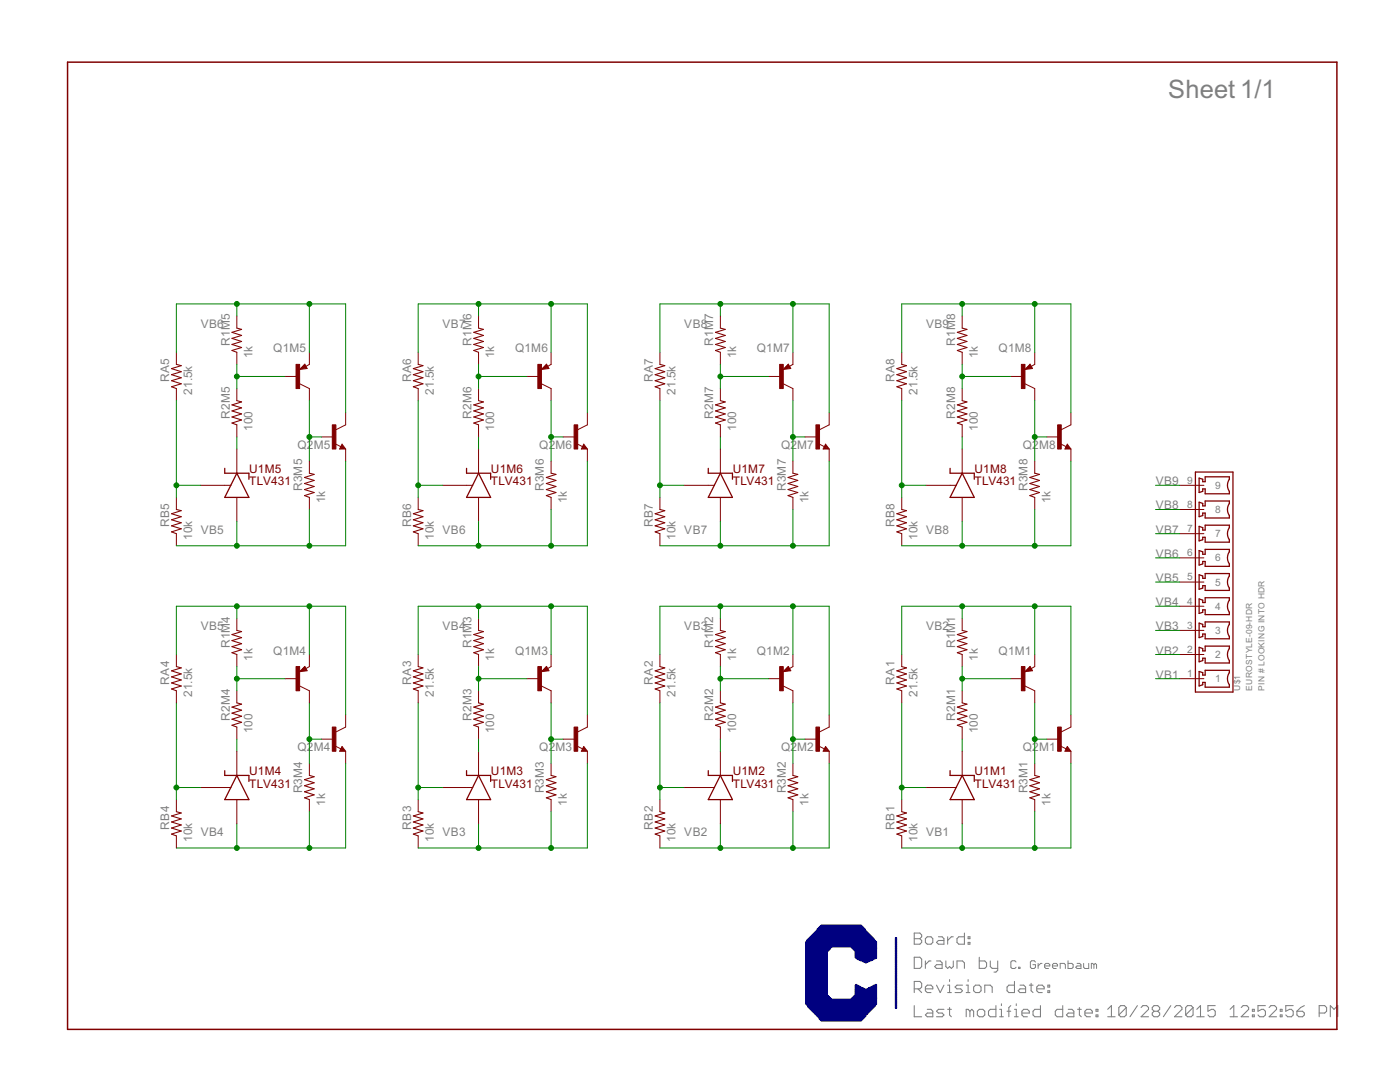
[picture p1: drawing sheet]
<svg xmlns="http://www.w3.org/2000/svg" width="279mm" height="216mm" viewBox="0 0 279 216" stroke-linecap="round" stroke-linejoin="round" font-family="sans-serif">
<defs><g id="words">
<text font-size="5.7" fill="#808080" x="233.1" y="19.6">Sheet 1/1</text>
<g font-size="2.6" fill="#808080">
<text x="40.1" y="65.5">VB6</text>
<text x="88.3" y="65.5">VB7</text>
<text x="136.6" y="65.5">VB8</text>
<text x="184.8" y="65.5">VB9</text>
<text x="45.8" y="69.1" transform="rotate(-90 45.8 69.1)">R1M5</text>
<text x="50.4" y="71.5" transform="rotate(-90 50.4 71.5)">1k</text>
<text x="54.5" y="70.3">Q1M5</text>
<text x="94.1" y="69.1" transform="rotate(-90 94.1 69.1)">R1M6</text>
<text x="98.7" y="71.5" transform="rotate(-90 98.7 71.5)">1k</text>
<text x="102.8" y="70.3">Q1M6</text>
<text x="142.3" y="69.1" transform="rotate(-90 142.3 69.1)">R1M7</text>
<text x="146.9" y="71.5" transform="rotate(-90 146.9 71.5)">1k</text>
<text x="151" y="70.3">Q1M7</text>
<text x="190.6" y="69.1" transform="rotate(-90 190.6 69.1)">R1M8</text>
<text x="195.2" y="71.5" transform="rotate(-90 195.2 71.5)">1k</text>
<text x="199.3" y="70.3">Q1M8</text>
<text x="33.8" y="76.3" transform="rotate(-90 33.8 76.3)">RA5</text>
<text x="82" y="76.3" transform="rotate(-90 82 76.3)">RA6</text>
<text x="130.3" y="76.3" transform="rotate(-90 130.3 76.3)">RA7</text>
<text x="178.5" y="76.3" transform="rotate(-90 178.5 76.3)">RA8</text>
<text x="38.3" y="78.7" transform="rotate(-90 38.3 78.7)">21.5k</text>
<text x="45.8" y="83.5" transform="rotate(-90 45.8 83.5)">R2M5</text>
<text x="86.6" y="78.7" transform="rotate(-90 86.6 78.7)">21.5k</text>
<text x="94.1" y="83.5" transform="rotate(-90 94.1 83.5)">R2M6</text>
<text x="134.8" y="78.7" transform="rotate(-90 134.8 78.7)">21.5k</text>
<text x="142.3" y="83.5" transform="rotate(-90 142.3 83.5)">R2M7</text>
<text x="183.1" y="78.7" transform="rotate(-90 183.1 78.7)">21.5k</text>
<text x="190.6" y="83.5" transform="rotate(-90 190.6 83.5)">R2M8</text>
<text x="50.4" y="86" transform="rotate(-90 50.4 86)">100</text>
<text x="59.4" y="89.6">Q2M5</text>
<text x="98.7" y="86" transform="rotate(-90 98.7 86)">100</text>
<text x="107.6" y="89.6">Q2M6</text>
<text x="146.9" y="86" transform="rotate(-90 146.9 86)">100</text>
<text x="155.9" y="89.6">Q2M7</text>
<text x="195.2" y="86" transform="rotate(-90 195.2 86)">100</text>
<text x="204.1" y="89.6">Q2M8</text>
<text x="60.3" y="98" transform="rotate(-90 60.3 98)">R3M5</text>
<text x="64.9" y="100.5" transform="rotate(-90 64.9 100.5)">1k</text>
<text x="108.6" y="98" transform="rotate(-90 108.6 98)">R3M6</text>
<text x="113.1" y="100.5" transform="rotate(-90 113.1 100.5)">1k</text>
<text x="156.8" y="98" transform="rotate(-90 156.8 98)">R3M7</text>
<text x="161.4" y="100.5" transform="rotate(-90 161.4 100.5)">1k</text>
<text x="205.1" y="98" transform="rotate(-90 205.1 98)">R3M8</text>
<text x="209.6" y="100.5" transform="rotate(-90 209.6 100.5)">1k</text>
<text x="230.7" y="101.7">VB8</text>
<text x="230.7" y="96.8">VB9</text>
<text x="33.8" y="105.2" transform="rotate(-90 33.8 105.2)">RB5</text>
<text x="38.3" y="107.7" transform="rotate(-90 38.3 107.7)">10k</text>
<text x="40.1" y="106.5">VB5</text>
<text x="82" y="105.2" transform="rotate(-90 82 105.2)">RB6</text>
<text x="86.6" y="107.7" transform="rotate(-90 86.6 107.7)">10k</text>
<text x="88.3" y="106.5">VB6</text>
<text x="130.3" y="105.2" transform="rotate(-90 130.3 105.2)">RB7</text>
<text x="134.8" y="107.7" transform="rotate(-90 134.8 107.7)">10k</text>
<text x="136.6" y="106.5">VB7</text>
<text x="178.5" y="105.2" transform="rotate(-90 178.5 105.2)">RB8</text>
<text x="183.1" y="107.7" transform="rotate(-90 183.1 107.7)">10k</text>
<text x="184.8" y="106.5">VB8</text>
<text x="230.7" y="106.5">VB7</text>
<text x="230.7" y="111.3">VB6</text>
<text x="230.7" y="116.1">VB5</text>
<text x="40.1" y="125.8">VB5</text>
<text x="88.3" y="125.8">VB4</text>
<text x="136.6" y="125.8">VB3</text>
<text x="184.8" y="125.8">VB2</text>
<text x="230.7" y="125.8">VB3</text>
<text x="230.7" y="121">VB4</text>
<text x="45.8" y="129.4" transform="rotate(-90 45.8 129.4)">R1M4</text>
<text x="50.4" y="131.8" transform="rotate(-90 50.4 131.8)">1k</text>
<text x="54.5" y="130.6">Q1M4</text>
<text x="94.1" y="129.4" transform="rotate(-90 94.1 129.4)">R1M3</text>
<text x="98.7" y="131.8" transform="rotate(-90 98.7 131.8)">1k</text>
<text x="102.8" y="130.6">Q1M3</text>
<text x="142.3" y="129.4" transform="rotate(-90 142.3 129.4)">R1M2</text>
<text x="146.9" y="131.8" transform="rotate(-90 146.9 131.8)">1k</text>
<text x="151" y="130.6">Q1M2</text>
<text x="190.6" y="129.4" transform="rotate(-90 190.6 129.4)">R1M1</text>
<text x="195.2" y="131.8" transform="rotate(-90 195.2 131.8)">1k</text>
<text x="199.3" y="130.6">Q1M1</text>
<text x="230.7" y="130.6">VB2</text>
<text x="33.8" y="136.6" transform="rotate(-90 33.8 136.6)">RA4</text>
<text x="82" y="136.6" transform="rotate(-90 82 136.6)">RA3</text>
<text x="130.3" y="136.6" transform="rotate(-90 130.3 136.6)">RA2</text>
<text x="178.5" y="136.6" transform="rotate(-90 178.5 136.6)">RA1</text>
<text x="230.7" y="135.4">VB1</text>
<text x="38.3" y="139.1" transform="rotate(-90 38.3 139.1)">21.5k</text>
<text x="45.8" y="143.8" transform="rotate(-90 45.8 143.8)">R2M4</text>
<text x="86.6" y="139.1" transform="rotate(-90 86.6 139.1)">21.5k</text>
<text x="94.1" y="143.8" transform="rotate(-90 94.1 143.8)">R2M3</text>
<text x="134.8" y="139.1" transform="rotate(-90 134.8 139.1)">21.5k</text>
<text x="142.3" y="143.8" transform="rotate(-90 142.3 143.8)">R2M2</text>
<text x="183.1" y="139.1" transform="rotate(-90 183.1 139.1)">21.5k</text>
<text x="190.6" y="143.8" transform="rotate(-90 190.6 143.8)">R2M1</text>
<text x="50.4" y="146.3" transform="rotate(-90 50.4 146.3)">100</text>
<text x="59.4" y="149.9">Q2M4</text>
<text x="98.7" y="146.3" transform="rotate(-90 98.7 146.3)">100</text>
<text x="107.6" y="149.9">Q2M3</text>
<text x="146.9" y="146.3" transform="rotate(-90 146.9 146.3)">100</text>
<text x="155.9" y="149.9">Q2M2</text>
<text x="195.2" y="146.3" transform="rotate(-90 195.2 146.3)">100</text>
<text x="204.1" y="149.9">Q2M1</text>
<text x="60.3" y="158.3" transform="rotate(-90 60.3 158.3)">R3M4</text>
<text x="64.9" y="160.8" transform="rotate(-90 64.9 160.8)">1k</text>
<text x="108.6" y="158.3" transform="rotate(-90 108.6 158.3)">R3M3</text>
<text x="113.1" y="160.8" transform="rotate(-90 113.1 160.8)">1k</text>
<text x="156.8" y="158.3" transform="rotate(-90 156.8 158.3)">R3M2</text>
<text x="161.4" y="160.8" transform="rotate(-90 161.4 160.8)">1k</text>
<text x="205.1" y="158.3" transform="rotate(-90 205.1 158.3)">R3M1</text>
<text x="209.6" y="160.8" transform="rotate(-90 209.6 160.8)">1k</text>
<text x="33.8" y="165.5" transform="rotate(-90 33.8 165.5)">RB4</text>
<text x="40.1" y="166.8">VB4</text>
<text x="82" y="165.5" transform="rotate(-90 82 165.5)">RB3</text>
<text x="88.3" y="166.8">VB3</text>
<text x="130.3" y="165.5" transform="rotate(-90 130.3 165.5)">RB2</text>
<text x="136.6" y="166.8">VB2</text>
<text x="178.5" y="165.5" transform="rotate(-90 178.5 165.5)">RB1</text>
<text x="184.8" y="166.8">VB1</text>
<text x="38.3" y="168" transform="rotate(-90 38.3 168)">10k</text>
<text x="86.6" y="168" transform="rotate(-90 86.6 168)">10k</text>
<text x="134.8" y="168" transform="rotate(-90 134.8 168)">10k</text>
<text x="183.1" y="168" transform="rotate(-90 183.1 168)">10k</text>
</g>
<g font-size="2.6" fill="#800000">
<text x="49.7" y="94.4">U1M5</text>
<text x="98" y="94.4">U1M6</text>
<text x="146.2" y="94.4">U1M7</text>
<text x="194.5" y="94.4">U1M8</text>
<text x="49.7" y="96.8">TLV431</text>
<text x="98" y="96.8">TLV431</text>
<text x="146.2" y="96.8">TLV431</text>
<text x="194.5" y="96.8">TLV431</text>
<text x="49.7" y="154.7">U1M4</text>
<text x="98" y="154.7">U1M3</text>
<text x="146.2" y="154.7">U1M2</text>
<text x="194.5" y="154.7">U1M1</text>
<text x="49.7" y="157.1">TLV431</text>
<text x="98" y="157.1">TLV431</text>
<text x="146.2" y="157.1">TLV431</text>
<text x="194.5" y="157.1">TLV431</text>
</g>
<g font-size="2.3" fill="#808080">
<text x="236.9" y="101.3">8</text>
<text x="236.9" y="96.5">9</text>
<text x="242.5" y="97.6">9</text>
<text x="236.9" y="106.1">7</text>
<text x="242.5" y="107.2">7</text>
<text x="242.5" y="102.4">8</text>
<text x="236.9" y="111">6</text>
<text x="242.5" y="112">6</text>
<text x="236.9" y="115.8">5</text>
<text x="242.5" y="116.9">5</text>
<text x="236.9" y="125.4">3</text>
<text x="236.9" y="120.6">4</text>
<text x="242.5" y="121.7">4</text>
<text x="236.9" y="130.3">2</text>
<text x="242.5" y="131.3">2</text>
<text x="242.5" y="126.5">3</text>
<text x="236.9" y="135.1">1</text>
<text x="242.5" y="136.2">1</text>
</g>
<g font-size="1.9" fill="#808080">
<text x="247.5" y="137.8" transform="rotate(-90 247.5 137.8)">U$1</text>
<text x="249.9" y="137.8" transform="rotate(-90 249.9 137.8)">EUROSTYLE-09-HDR</text>
<text x="252.3" y="137.8" transform="rotate(-90 252.3 137.8)">PIN # LOOKING INTO HDR</text>
</g>
</g></defs>
<g fill="#808080" stroke="#808080" stroke-width=".2">
<path d="M202.5 191.7l.3 .3z"/>
<path d="M202 191.7h.5z"/>
<path d="M202 191.7l-.3 .3z"/>
<path d="M201.7 192v1z"/>
<path d="M201.7 193l.3 .3z"/>
<path d="M202 193.3h.5z"/>
<path d="M202.5 193.3l.3-.3z"/>
<path d="M203.3 193v.3z"/>
<path d="M203.3 193h.3z"/>
<path d="M203.6 193v.3z"/>
<path d="M203.3 193.3h.3z"/>
<path d="M206.4 191.7l.3 .3z"/>
<path d="M205.9 191.7h.5z"/>
<path d="M205.9 191.7l-.3 .3z"/>
<path d="M205.6 192v1z"/>
<path d="M205.6 193l.3 .3z"/>
<path d="M205.9 193.3h.5z"/>
<path d="M206.7 193l-.3 .3z"/>
<path d="M206.7 192.5v.5z"/>
<path d="M206.1 192.5h.6z"/>
<path d="M207.2 192.2v1.1z"/>
<path d="M207.2 192.7l.5-.5z"/>
<path d="M207.7 192.2h.3z"/>
<path d="M208.7 193.3h.6z"/>
<path d="M208.5 193l.2 .3z"/>
<path d="M208.5 192.5v.5z"/>
<path d="M208.5 192.5l.2-.3z"/>
<path d="M208.7 192.2h.6z"/>
<path d="M209.3 192.2l.2 .3z"/>
<path d="M209.5 192.5v.2z"/>
<path d="M208.5 192.7h1z"/>
<path d="M210.3 193.3h.5z"/>
<path d="M210 193l.3 .3z"/>
<path d="M210 192.5v.5z"/>
<path d="M210 192.5l.3-.3z"/>
<path d="M210.3 192.2h.5z"/>
<path d="M210.8 192.2l.3 .3z"/>
<path d="M211.1 192.5v.2z"/>
<path d="M210 192.7h1.1z"/>
<path d="M211.6 192.2v1.1z"/>
<path d="M211.6 192.2h.8z"/>
<path d="M212.4 192.2l.2 .3z"/>
<path d="M212.6 192.5v.8z"/>
<path d="M213.1 191.7v1.6z"/>
<path d="M213.1 193.3h.8z"/>
<path d="M213.9 193.3l.3-.3z"/>
<path d="M214.2 192.5v.5z"/>
<path d="M213.9 192.2l.3 .3z"/>
<path d="M213.1 192.2h.8z"/>
<path d="M214.9 192.2h.6z"/>
<path d="M215.5 192.2l.2 .3z"/>
<path d="M215.7 192.5v.8z"/>
<path d="M214.9 193.3h.8z"/>
<path d="M214.7 193l.2 .3z"/>
<path d="M214.7 193l.2-.3z"/>
<path d="M214.9 192.7h.8z"/>
<path d="M216.3 192.2v.8z"/>
<path d="M216.3 193l.2 .3z"/>
<path d="M216.5 193.3h.8z"/>
<path d="M217.3 192.2v1.1z"/>
<path d="M217.8 192.2v1.1z"/>
<path d="M217.8 192.2h.3z"/>
<path d="M218.1 192.2l.2 .3z"/>
<path d="M218.3 192.5v.8z"/>
<path d="M218.3 192.5l.3-.3z"/>
<path d="M218.6 192.2l.2 .3z"/>
<path d="M218.8 192.5v.8z"/>
</g>
<g fill="#808080" stroke="#808080" stroke-width=".21">
<path d="M182.5 186.2v2.2z"/>
<path d="M182.5 186.2h1.1z"/>
<path d="M183.6 186.2l.3 .4z"/>
<path d="M183.9 186.6v.3z"/>
<path d="M183.9 186.9l-.3 .4z"/>
<path d="M183.6 187.3l.3 .4z"/>
<path d="M183.9 187.7v.3z"/>
<path d="M183.9 188l-.3 .4z"/>
<path d="M182.5 188.4h1.1z"/>
<path d="M182.5 187.3h1.1z"/>
<path d="M185.1 188.4h.7z"/>
<path d="M186.2 188l-.4 .4z"/>
<path d="M186.2 187.3v.7z"/>
<path d="M185.8 186.9l.4 .4z"/>
<path d="M185.1 186.9h.7z"/>
<path d="M185.1 186.9l-.4 .4z"/>
<path d="M184.7 187.3v.7z"/>
<path d="M184.7 188l.4 .4z"/>
<path d="M187.3 186.9h.7z"/>
<path d="M188 186.9l.4 .4z"/>
<path d="M188.4 187.3v1.1z"/>
<path d="M187.3 188.4h1.1z"/>
<path d="M186.9 188l.4 .4z"/>
<path d="M186.9 188l.4-.3z"/>
<path d="M187.3 187.7h1.1z"/>
<path d="M189.1 186.9v1.5z"/>
<path d="M189.1 187.7l.8-.8z"/>
<path d="M189.9 186.9h.3z"/>
<path d="M192.5 186.2v2.2z"/>
<path d="M191.3 188.4h1.2z"/>
<path d="M191 188l.3 .4z"/>
<path d="M191 187.3v.7z"/>
<path d="M191.3 186.9l-.3 .4z"/>
<path d="M191.3 186.9h1.2z"/>
<path d="M193.2 186.9h.4z"/>
<path d="M193.6 186.9v.4z"/>
<path d="M193.2 187.3h.4z"/>
<path d="M193.2 186.9v.4z"/>
<path d="M193.2 188h.4z"/>
<path d="M193.6 188v.4z"/>
<path d="M193.2 188.4h.4z"/>
<path d="M193.2 188v.4z"/>
<path d="M182.5 195.8v2.3z"/>
<path d="M182.5 195.8h1.1z"/>
<path d="M183.6 195.8l.3 .4z"/>
<path d="M183.9 196.2v.8z"/>
<path d="M183.9 197l-.3 .3z"/>
<path d="M182.5 197.3h1.1z"/>
<path d="M183.2 197.3l.7 .8z"/>
<path d="M185.1 198.1h.7z"/>
<path d="M184.7 197.7l.4 .4z"/>
<path d="M184.7 197v.7z"/>
<path d="M184.7 197l.4-.4z"/>
<path d="M185.1 196.6h.7z"/>
<path d="M185.8 196.6l.4 .4z"/>
<path d="M186.2 197v.3z"/>
<path d="M184.7 197.3h1.5z"/>
<path d="M186.9 196.6l.7 1.5z"/>
<path d="M188.4 196.6l-.8 1.5z"/>
<path d="M189.1 196.6h.4z"/>
<path d="M189.5 196.6v1.5z"/>
<path d="M189.1 198.1h.8z"/>
<path d="M189.5 195.5v.3z"/>
<path d="M190.6 198.1h1.1z"/>
<path d="M191.7 198.1l.4-.4z"/>
<path d="M191.7 197.3l.4 .4z"/>
<path d="M191 197.3h.7z"/>
<path d="M190.6 197l.4 .3z"/>
<path d="M190.6 197l.4-.4z"/>
<path d="M191 196.6h1.1z"/>
<path d="M192.8 196.6h.4z"/>
<path d="M193.2 196.6v1.5z"/>
<path d="M192.8 198.1h.8z"/>
<path d="M193.2 195.5v.3z"/>
<path d="M194.7 198.1h.7z"/>
<path d="M195.4 198.1l.4-.4z"/>
<path d="M195.8 197v.7z"/>
<path d="M195.4 196.6l.4 .4z"/>
<path d="M194.7 196.6h.7z"/>
<path d="M194.7 196.6l-.4 .4z"/>
<path d="M194.3 197v.7z"/>
<path d="M194.3 197.7l.4 .4z"/>
<path d="M196.5 196.6v1.5z"/>
<path d="M196.5 196.6h1.1z"/>
<path d="M197.6 196.6l.4 .4z"/>
<path d="M198 197v1.1z"/>
<path d="M202.5 195.8v2.3z"/>
<path d="M201.3 198.1h1.2z"/>
<path d="M201 197.7l.3 .4z"/>
<path d="M201 197v.7z"/>
<path d="M201.3 196.6l-.3 .4z"/>
<path d="M201.3 196.6h1.2z"/>
<path d="M203.6 196.6h.7z"/>
<path d="M204.3 196.6l.4 .4z"/>
<path d="M204.7 197v1.1z"/>
<path d="M203.6 198.1h1.1z"/>
<path d="M203.2 197.7l.4 .4z"/>
<path d="M203.6 197.3l-.4 .4z"/>
<path d="M203.6 197.3h1.1z"/>
<path d="M205.8 196.2v1.5z"/>
<path d="M205.8 197.7l.4 .4z"/>
<path d="M205.4 196.6h.8z"/>
<path d="M207.3 198.1h.7z"/>
<path d="M206.9 197.7l.4 .4z"/>
<path d="M206.9 197v.7z"/>
<path d="M207.3 196.6l-.4 .4z"/>
<path d="M207.3 196.6h.7z"/>
<path d="M208 196.6l.4 .4z"/>
<path d="M208.4 197v.3z"/>
<path d="M206.9 197.3h1.5z"/>
<path d="M209.1 196.6h.4z"/>
<path d="M209.5 196.6v.4z"/>
<path d="M209.1 197h.4z"/>
<path d="M209.1 196.6v.4z"/>
<path d="M209.1 197.7h.4z"/>
<path d="M209.5 197.7v.4z"/>
<path d="M209.1 198.1h.4z"/>
<path d="M209.1 197.7v.4z"/>
<path d="M182.5 200.7v2.2z"/>
<path d="M182.5 202.9h1.4z"/>
<path d="M185.1 201.4h.7z"/>
<path d="M185.8 201.4l.4 .4z"/>
<path d="M186.2 201.8v1.1z"/>
<path d="M185.1 202.9h1.1z"/>
<path d="M184.7 202.5l.4 .4z"/>
<path d="M184.7 202.5l.4-.4z"/>
<path d="M185.1 202.1h1.1z"/>
<path d="M186.9 202.9h1.1z"/>
<path d="M188.4 202.5l-.4 .4z"/>
<path d="M188 202.1l.4 .4z"/>
<path d="M187.3 202.1h.7z"/>
<path d="M186.9 201.8l.4 .3z"/>
<path d="M187.3 201.4l-.4 .4z"/>
<path d="M187.3 201.4h1.1z"/>
<path d="M189.5 201v1.5z"/>
<path d="M189.5 202.5l.4 .4z"/>
<path d="M189.1 201.4h.8z"/>
<path d="M192.8 201.4v1.5z"/>
<path d="M192.8 201.4h.4z"/>
<path d="M193.2 201.4l.4 .4z"/>
<path d="M193.6 201.8v1.1z"/>
<path d="M194 201.4l-.4 .4z"/>
<path d="M194 201.4l.3 .4z"/>
<path d="M194.3 201.8v1.1z"/>
<path d="M195.4 202.9h.8z"/>
<path d="M196.2 202.9l.3-.4z"/>
<path d="M196.5 201.8v.7z"/>
<path d="M196.2 201.4l.3 .4z"/>
<path d="M195.4 201.4h.8z"/>
<path d="M195.4 201.4l-.3 .4z"/>
<path d="M195.1 201.8v.7z"/>
<path d="M195.1 202.5l.3 .4z"/>
<path d="M198.8 200.7v2.2z"/>
<path d="M197.6 202.9h1.2z"/>
<path d="M197.3 202.5l.3 .4z"/>
<path d="M197.3 201.8v.7z"/>
<path d="M197.6 201.4l-.3 .4z"/>
<path d="M197.6 201.4h1.2z"/>
<path d="M199.5 201.4h.4z"/>
<path d="M199.9 201.4v1.5z"/>
<path d="M199.5 202.9h.7z"/>
<path d="M199.9 200.3v.4z"/>
<path d="M201.3 201v1.9z"/>
<path d="M201.3 201l.4-.3z"/>
<path d="M201 201.8h.7z"/>
<path d="M202.5 201.4h.3z"/>
<path d="M202.8 201.4v1.5z"/>
<path d="M202.5 202.9h.7z"/>
<path d="M202.8 200.3v.4z"/>
<path d="M204.3 202.9h.7z"/>
<path d="M203.9 202.5l.4 .4z"/>
<path d="M203.9 201.8v.7z"/>
<path d="M204.3 201.4l-.4 .4z"/>
<path d="M204.3 201.4h.7z"/>
<path d="M205 201.4l.4 .4z"/>
<path d="M205.4 201.8v.3z"/>
<path d="M203.9 202.1h1.5z"/>
<path d="M207.6 200.7v2.2z"/>
<path d="M206.5 202.9h1.1z"/>
<path d="M206.2 202.5l.3 .4z"/>
<path d="M206.2 201.8v.7z"/>
<path d="M206.5 201.4l-.3 .4z"/>
<path d="M206.5 201.4h1.1z"/>
<path d="M212.1 200.7v2.2z"/>
<path d="M211 202.9h1.1z"/>
<path d="M210.6 202.5l.4 .4z"/>
<path d="M210.6 201.8v.7z"/>
<path d="M211 201.4l-.4 .4z"/>
<path d="M211 201.4h1.1z"/>
<path d="M213.2 201.4h.7z"/>
<path d="M213.9 201.4l.4 .4z"/>
<path d="M214.3 201.8v1.1z"/>
<path d="M213.2 202.9h1.1z"/>
<path d="M212.8 202.5l.4 .4z"/>
<path d="M213.2 202.1l-.4 .4z"/>
<path d="M213.2 202.1h1.1z"/>
<path d="M215.4 201v1.5z"/>
<path d="M215.4 202.5l.4 .4z"/>
<path d="M215.1 201.4h.7z"/>
<path d="M216.9 202.9h.7z"/>
<path d="M216.5 202.5l.4 .4z"/>
<path d="M216.5 201.8v.7z"/>
<path d="M216.9 201.4l-.4 .4z"/>
<path d="M216.9 201.4h.7z"/>
<path d="M217.6 201.4l.4 .4z"/>
<path d="M218 201.8v.3z"/>
<path d="M216.5 202.1h1.5z"/>
<path d="M218.7 201.4h.4z"/>
<path d="M219.1 201.4v.4z"/>
<path d="M218.7 201.8h.4z"/>
<path d="M218.7 201.4v.4z"/>
<path d="M218.7 202.5h.4z"/>
<path d="M219.1 202.5v.4z"/>
<path d="M218.7 202.9h.4z"/>
<path d="M218.7 202.5v.4z"/>
<path d="M221.1 201.4l.7-.7z"/>
<path d="M221.8 200.7v2.2z"/>
<path d="M221.1 202.9h1.4z"/>
<path d="M223.3 201v1.5z"/>
<path d="M223.6 200.7l-.3 .3z"/>
<path d="M223.6 200.7h.8z"/>
<path d="M224.4 200.7l.4 .3z"/>
<path d="M224.8 201v1.5z"/>
<path d="M224.4 202.9l.4-.4z"/>
<path d="M223.6 202.9h.8z"/>
<path d="M223.3 202.5l.3 .4z"/>
<path d="M223.3 202.5l1.5-1.5z"/>
<path d="M227 200.7l-1.5 2.2z"/>
<path d="M227.7 202.9h1.5z"/>
<path d="M227.7 202.9l1.5-1.5z"/>
<path d="M229.2 201v.4z"/>
<path d="M228.8 200.7l.4 .3z"/>
<path d="M228.1 200.7h.7z"/>
<path d="M228.1 200.7l-.4 .3z"/>
<path d="M230.3 200.7l-.3 .3z"/>
<path d="M230.3 200.7h.8z"/>
<path d="M231.1 200.7l.3 .3z"/>
<path d="M231.4 201v.4z"/>
<path d="M231.4 201.4l-.3 .4z"/>
<path d="M231.1 201.8l.3 .3z"/>
<path d="M231.4 202.1v.4z"/>
<path d="M231.1 202.9l.3-.4z"/>
<path d="M230.3 202.9h.8z"/>
<path d="M230 202.5l.3 .4z"/>
<path d="M230 202.1v.4z"/>
<path d="M230 202.1l.3-.3z"/>
<path d="M230 201.4l.3 .4z"/>
<path d="M230 201v.4z"/>
<path d="M230.3 201.8h.8z"/>
<path d="M233.7 200.7l-1.5 2.2z"/>
<path d="M234.4 202.9h1.5z"/>
<path d="M234.4 202.9l1.5-1.5z"/>
<path d="M235.9 201v.4z"/>
<path d="M235.5 200.7l.4 .3z"/>
<path d="M234.8 200.7h.7z"/>
<path d="M234.8 200.7l-.4 .3z"/>
<path d="M236.6 201v1.5z"/>
<path d="M237 200.7l-.4 .3z"/>
<path d="M237 200.7h.7z"/>
<path d="M237.7 200.7l.4 .3z"/>
<path d="M238.1 201v1.5z"/>
<path d="M237.7 202.9l.4-.4z"/>
<path d="M237 202.9h.7z"/>
<path d="M236.6 202.5l.4 .4z"/>
<path d="M236.6 202.5l1.5-1.5z"/>
<path d="M238.8 201.4l.8-.7z"/>
<path d="M239.6 200.7v2.2z"/>
<path d="M238.8 202.9h1.5z"/>
<path d="M241.1 200.7h1.4z"/>
<path d="M241.1 200.7v1.1z"/>
<path d="M241.1 201.8l.7-.4z"/>
<path d="M241.8 201.4h.4z"/>
<path d="M242.2 201.4l.3 .4z"/>
<path d="M242.5 201.8v.7z"/>
<path d="M242.5 202.5l-.3 .4z"/>
<path d="M241.4 202.9h.8z"/>
<path d="M241.1 202.5l.3 .4z"/>
<path d="M245.5 201.4l.7-.7z"/>
<path d="M246.2 200.7v2.2z"/>
<path d="M245.5 202.9h1.5z"/>
<path d="M247.7 202.9h1.5z"/>
<path d="M249.2 201.4l-1.5 1.5z"/>
<path d="M249.2 201v.4z"/>
<path d="M248.8 200.7l.4 .3z"/>
<path d="M248.1 200.7h.7z"/>
<path d="M248.1 200.7l-.4 .3z"/>
<path d="M249.9 201.4h.4z"/>
<path d="M250.3 201.4v.4z"/>
<path d="M249.9 201.8h.4z"/>
<path d="M249.9 201.4v.4z"/>
<path d="M249.9 202.5h.4z"/>
<path d="M250.3 202.5v.4z"/>
<path d="M249.9 202.9h.4z"/>
<path d="M249.9 202.5v.4z"/>
<path d="M251.1 200.7h1.4z"/>
<path d="M251.1 200.7v1.1z"/>
<path d="M251.1 201.8l.7-.4z"/>
<path d="M251.8 201.4h.4z"/>
<path d="M252.2 201.4l.3 .4z"/>
<path d="M252.5 201.8v.7z"/>
<path d="M252.2 202.9l.3-.4z"/>
<path d="M251.4 202.9h.8z"/>
<path d="M251.1 202.5l.3 .4z"/>
<path d="M253.3 202.9h1.5z"/>
<path d="M254.8 201.4l-1.5 1.5z"/>
<path d="M254.8 201v.4z"/>
<path d="M254.4 200.7l.4 .3z"/>
<path d="M253.6 200.7h.8z"/>
<path d="M253.6 200.7l-.3 .3z"/>
<path d="M255.5 201.4h.4z"/>
<path d="M255.9 201.4v.4z"/>
<path d="M255.5 201.8h.4z"/>
<path d="M255.5 201.4v.4z"/>
<path d="M255.5 202.5h.4z"/>
<path d="M255.9 202.5v.4z"/>
<path d="M255.5 202.9h.4z"/>
<path d="M255.5 202.5v.4z"/>
<path d="M256.6 200.7h1.5z"/>
<path d="M256.6 200.7v1.1z"/>
<path d="M256.6 201.8l.7-.4z"/>
<path d="M257.3 201.4h.4z"/>
<path d="M257.7 201.4l.4 .4z"/>
<path d="M258.1 201.8v.7z"/>
<path d="M258.1 202.5l-.4 .4z"/>
<path d="M257 202.9h.7z"/>
<path d="M256.6 202.5l.4 .4z"/>
<path d="M259.6 201l.7-.3z"/>
<path d="M259.6 201l-.8 .8z"/>
<path d="M258.8 201.8v.7z"/>
<path d="M258.8 202.5l.4 .4z"/>
<path d="M259.2 202.9h.7z"/>
<path d="M259.9 202.9l.4-.4z"/>
<path d="M260.3 202.1v.4z"/>
<path d="M259.9 201.8l.4 .3z"/>
<path d="M258.8 201.8h1.1z"/>
<path d="M263.3 200.7v2.2z"/>
<path d="M263.3 200.7h1.1z"/>
<path d="M264.4 200.7l.4 .3z"/>
<path d="M264.8 201v.8z"/>
<path d="M264.4 202.1l.4-.3z"/>
<path d="M263.3 202.1h1.1z"/>
<path d="M265.5 200.7v2.2z"/>
<path d="M265.5 200.7l.7 .7z"/>
<path d="M266.2 201.4l.8-.7z"/>
<path d="M267 200.7v2.2z"/>
<path d="M182.5 191v2.2z"/>
<path d="M182.5 193.2h1.1z"/>
<path d="M183.6 193.2l.3-.3z"/>
<path d="M183.9 191.4v1.5z"/>
<path d="M183.6 191l.3 .4z"/>
<path d="M182.5 191h1.1z"/>
<path d="M184.7 191.7v1.5z"/>
<path d="M184.7 192.5l.7-.8z"/>
<path d="M185.4 191.7h.4z"/>
<path d="M186.9 191.7h.7z"/>
<path d="M187.6 191.7l.4 .4z"/>
<path d="M188 192.1v1.1z"/>
<path d="M186.9 193.2h1.1z"/>
<path d="M186.5 192.9l.4 .3z"/>
<path d="M186.9 192.5l-.4 .4z"/>
<path d="M186.9 192.5h1.1z"/>
<path d="M188.8 191.7v1.2z"/>
<path d="M188.8 192.9l.3 .3z"/>
<path d="M189.1 193.2l.4-.3z"/>
<path d="M189.5 192.9l.4 .3z"/>
<path d="M189.9 193.2l.3-.3z"/>
<path d="M190.2 191.7v1.2z"/>
<path d="M191 191.7v1.5z"/>
<path d="M191 191.7h1.1z"/>
<path d="M192.1 191.7l.4 .4z"/>
<path d="M192.5 192.1v1.1z"/>
<path d="M195.4 191v2.2z"/>
<path d="M195.4 193.2h1.1z"/>
<path d="M196.5 193.2l.4-.3z"/>
<path d="M196.9 192.1v.8z"/>
<path d="M196.5 191.7l.4 .4z"/>
<path d="M195.4 191.7h1.1z"/>
<path d="M197.6 191.7v1.2z"/>
<path d="M197.6 192.9l.4 .3z"/>
<path d="M198 193.2h1.1z"/>
<path d="M199.1 191.7v1.9z"/>
<path d="M199.1 193.6l-.3 .4z"/>
<path d="M198.4 194h.4z"/>
</g>
<g fill="#800000" stroke="#800000" stroke-width=".2">
<path d="M180 130.6v2.4z"/>
<path d="M180 137.8v2.5z"/>
<path d="M180 159.6v2.4z"/>
<path d="M180 166.8v2.4z"/>
<path d="M192 123.4v2.4z"/>
<path d="M192 130.6v2.4z"/>
<path d="M192 137.8v2.5z"/>
<path d="M192 145.1v2.4z"/>
<path d="M206.5 152.3v2.4z"/>
<path d="M206.5 159.6v2.4z"/>
<path d="M208.9 147.5h2.4z"/>
<path d="M213.7 149.9v2.4z"/>
<path d="M213.7 142.7v2.4z"/>
<path d="M211.8 146l1.9-.9z"/>
<path d="M213 148.9l.7 1z"/>
<path d="M212.5 149.9h1.2z"/>
<path d="M213 148.9l-.5 1z"/>
<path d="M211.6 148.8l1.2 .6z"/>
<path d="M201.7 135.4h2.4z"/>
<path d="M206.5 130.6v2.4z"/>
<path d="M206.5 137.8v2.5z"/>
<path d="M205.6 133l.5 .8z"/>
<path d="M205.6 133l-1 1z"/>
<path d="M204.6 134l1.5-.2z"/>
<path d="M205.8 133.4l.7-.4z"/>
<path d="M204.6 136.9l1.9 .9z"/>
<path d="M192 149.9v4.8z"/>
<path d="M184.8 157.1h4.8z"/>
<path d="M192 159.6v4.8z"/>
<path d="M189.6 157.1h1.2z"/>
<path d="M131.7 130.6v2.4z"/>
<path d="M131.7 137.8v2.5z"/>
<path d="M131.7 159.6v2.4z"/>
<path d="M131.7 166.8v2.4z"/>
<path d="M143.8 123.4v2.4z"/>
<path d="M143.8 130.6v2.4z"/>
<path d="M143.8 137.8v2.5z"/>
<path d="M143.8 145.1v2.4z"/>
<path d="M158.2 152.3v2.4z"/>
<path d="M158.2 159.6v2.4z"/>
<path d="M160.7 147.5h2.4z"/>
<path d="M165.5 149.9v2.4z"/>
<path d="M165.5 142.7v2.4z"/>
<path d="M163.6 146l1.9-.9z"/>
<path d="M164.8 148.9l.7 1z"/>
<path d="M164.3 149.9h1.2z"/>
<path d="M164.8 148.9l-.5 1z"/>
<path d="M163.4 148.8l1.1 .6z"/>
<path d="M153.4 135.4h2.4z"/>
<path d="M158.2 130.6v2.4z"/>
<path d="M158.2 137.8v2.5z"/>
<path d="M157.3 133l.5 .8z"/>
<path d="M157.3 133l-1 1z"/>
<path d="M156.3 134l1.5-.2z"/>
<path d="M157.5 133.4l.7-.4z"/>
<path d="M156.3 136.9l1.9 .9z"/>
<path d="M143.8 149.9v4.8z"/>
<path d="M136.5 157.1h4.9z"/>
<path d="M143.8 159.6v4.8z"/>
<path d="M141.4 157.1h1.2z"/>
<path d="M83.5 130.6v2.4z"/>
<path d="M83.5 137.8v2.5z"/>
<path d="M83.5 159.6v2.4z"/>
<path d="M83.5 166.8v2.4z"/>
<path d="M95.5 123.4v2.4z"/>
<path d="M95.5 130.6v2.4z"/>
<path d="M95.5 137.8v2.5z"/>
<path d="M95.5 145.1v2.4z"/>
<path d="M110 152.3v2.4z"/>
<path d="M110 159.6v2.4z"/>
<path d="M112.4 147.5h2.4z"/>
<path d="M117.2 149.9v2.4z"/>
<path d="M117.2 142.7v2.4z"/>
<path d="M115.3 146l1.9-.9z"/>
<path d="M116.5 148.9l.7 1z"/>
<path d="M116 149.9h1.2z"/>
<path d="M116.5 148.9l-.5 1z"/>
<path d="M115.1 148.8l1.2 .6z"/>
<path d="M105.2 135.4h2.4z"/>
<path d="M110 130.6v2.4z"/>
<path d="M110 137.8v2.5z"/>
<path d="M109.1 133l.5 .8z"/>
<path d="M109.1 133l-1 1z"/>
<path d="M108.1 134l1.5-.2z"/>
<path d="M109.3 133.4l.7-.4z"/>
<path d="M108.1 136.9l1.9 .9z"/>
<path d="M95.5 149.9v4.8z"/>
<path d="M88.3 157.1h4.8z"/>
<path d="M95.5 159.6v4.8z"/>
<path d="M93.1 157.1h1.2z"/>
<path d="M35.2 130.6v2.4z"/>
<path d="M35.2 137.8v2.5z"/>
<path d="M35.2 159.6v2.4z"/>
<path d="M35.2 166.8v2.4z"/>
<path d="M47.3 123.4v2.4z"/>
<path d="M47.3 130.6v2.4z"/>
<path d="M47.3 137.8v2.5z"/>
<path d="M47.3 145.1v2.4z"/>
<path d="M61.7 152.3v2.4z"/>
<path d="M61.7 159.6v2.4z"/>
<path d="M64.2 147.5h2.4z"/>
<path d="M69 149.9v2.4z"/>
<path d="M69 142.7v2.4z"/>
<path d="M67.1 146l1.9-.9z"/>
<path d="M68.3 148.9l.7 1z"/>
<path d="M67.8 149.9h1.2z"/>
<path d="M68.3 148.9l-.5 1z"/>
<path d="M66.9 148.8l1.1 .6z"/>
<path d="M56.9 135.4h2.4z"/>
<path d="M61.7 130.6v2.4z"/>
<path d="M61.7 137.8v2.5z"/>
<path d="M60.8 133l.5 .8z"/>
<path d="M60.8 133l-1 1z"/>
<path d="M59.8 134l1.5-.2z"/>
<path d="M61 133.4l.7-.4z"/>
<path d="M59.8 136.9l1.9 .9z"/>
<path d="M47.3 149.9v4.8z"/>
<path d="M40 157.1h4.9z"/>
<path d="M47.3 159.6v4.8z"/>
<path d="M44.9 157.1h1.2z"/>
<path d="M35.2 70.3v2.4z"/>
<path d="M35.2 77.5v2.4z"/>
<path d="M35.2 99.3v2.4z"/>
<path d="M35.2 106.5v2.4z"/>
<path d="M47.3 63.1v2.4z"/>
<path d="M47.3 70.3v2.4z"/>
<path d="M47.3 77.5v2.4z"/>
<path d="M47.3 84.8v2.4z"/>
<path d="M61.7 92v2.4z"/>
<path d="M61.7 99.3v2.4z"/>
<path d="M64.2 87.2h2.4z"/>
<path d="M69 89.6v2.4z"/>
<path d="M69 82.4v2.4z"/>
<path d="M67.1 85.7l1.9-.9z"/>
<path d="M68.3 88.6l.7 1z"/>
<path d="M67.8 89.6h1.2z"/>
<path d="M68.3 88.6l-.5 1z"/>
<path d="M66.9 88.5l1.1 .6z"/>
<path d="M56.9 75.1h2.4z"/>
<path d="M61.7 70.3v2.4z"/>
<path d="M61.7 77.5v2.4z"/>
<path d="M60.8 72.7l.5 .8z"/>
<path d="M60.8 72.7l-1 1z"/>
<path d="M59.8 73.7l1.5-.2z"/>
<path d="M61 73.1l.7-.4z"/>
<path d="M59.8 76.6l1.9 .9z"/>
<path d="M47.3 89.6v4.8z"/>
<path d="M40 96.8h4.9z"/>
<path d="M47.3 99.3v4.8z"/>
<path d="M44.9 96.8h1.2z"/>
<path d="M83.5 70.3v2.4z"/>
<path d="M83.5 77.5v2.4z"/>
<path d="M83.5 99.3v2.4z"/>
<path d="M83.5 106.5v2.4z"/>
<path d="M95.5 63.1v2.4z"/>
<path d="M95.5 70.3v2.4z"/>
<path d="M95.5 77.5v2.4z"/>
<path d="M95.5 84.8v2.4z"/>
<path d="M110 92v2.4z"/>
<path d="M110 99.3v2.4z"/>
<path d="M112.4 87.2h2.4z"/>
<path d="M117.2 89.6v2.4z"/>
<path d="M117.2 82.4v2.4z"/>
<path d="M115.3 85.7l1.9-.9z"/>
<path d="M116.5 88.6l.7 1z"/>
<path d="M116 89.6h1.2z"/>
<path d="M116.5 88.6l-.5 1z"/>
<path d="M115.1 88.5l1.2 .6z"/>
<path d="M105.2 75.1h2.4z"/>
<path d="M110 70.3v2.4z"/>
<path d="M110 77.5v2.4z"/>
<path d="M109.1 72.7l.5 .8z"/>
<path d="M109.1 72.7l-1 1z"/>
<path d="M108.1 73.7l1.5-.2z"/>
<path d="M109.3 73.1l.7-.4z"/>
<path d="M108.1 76.6l1.9 .9z"/>
<path d="M95.5 89.6v4.8z"/>
<path d="M88.3 96.8h4.8z"/>
<path d="M95.5 99.3v4.8z"/>
<path d="M93.1 96.8h1.2z"/>
<path d="M131.7 70.3v2.4z"/>
<path d="M131.7 77.5v2.4z"/>
<path d="M131.7 99.3v2.4z"/>
<path d="M131.7 106.5v2.4z"/>
<path d="M143.8 63.1v2.4z"/>
<path d="M143.8 70.3v2.4z"/>
<path d="M143.8 77.5v2.4z"/>
<path d="M143.8 84.8v2.4z"/>
<path d="M158.2 92v2.4z"/>
<path d="M158.2 99.3v2.4z"/>
<path d="M160.7 87.2h2.4z"/>
<path d="M165.5 89.6v2.4z"/>
<path d="M165.5 82.4v2.4z"/>
<path d="M163.6 85.7l1.9-.9z"/>
<path d="M164.8 88.6l.7 1z"/>
<path d="M164.3 89.6h1.2z"/>
<path d="M164.8 88.6l-.5 1z"/>
<path d="M163.4 88.5l1.1 .6z"/>
<path d="M153.4 75.1h2.4z"/>
<path d="M158.2 70.3v2.4z"/>
<path d="M158.2 77.5v2.4z"/>
<path d="M157.3 72.7l.5 .8z"/>
<path d="M157.3 72.7l-1 1z"/>
<path d="M156.3 73.7l1.5-.2z"/>
<path d="M157.5 73.1l.7-.4z"/>
<path d="M156.3 76.6l1.9 .9z"/>
<path d="M143.8 89.6v4.8z"/>
<path d="M136.5 96.8h4.9z"/>
<path d="M143.8 99.3v4.8z"/>
<path d="M141.4 96.8h1.2z"/>
<path d="M180 70.3v2.4z"/>
<path d="M180 77.5v2.4z"/>
<path d="M180 99.3v2.4z"/>
<path d="M180 106.5v2.4z"/>
<path d="M192 63.1v2.4z"/>
<path d="M192 70.3v2.4z"/>
<path d="M192 77.5v2.4z"/>
<path d="M192 84.8v2.4z"/>
<path d="M206.5 92v2.4z"/>
<path d="M206.5 99.3v2.4z"/>
<path d="M208.9 87.2h2.4z"/>
<path d="M213.7 89.6v2.4z"/>
<path d="M213.7 82.4v2.4z"/>
<path d="M211.8 85.7l1.9-.9z"/>
<path d="M213 88.6l.7 1z"/>
<path d="M212.5 89.6h1.2z"/>
<path d="M213 88.6l-.5 1z"/>
<path d="M211.6 88.5l1.2 .6z"/>
<path d="M201.7 75.1h2.4z"/>
<path d="M206.5 70.3v2.4z"/>
<path d="M206.5 77.5v2.4z"/>
<path d="M205.6 72.7l.5 .8z"/>
<path d="M205.6 72.7l-1 1z"/>
<path d="M204.6 73.7l1.5-.2z"/>
<path d="M205.8 73.1l.7-.4z"/>
<path d="M204.6 76.6l1.9 .9z"/>
<path d="M192 89.6v4.8z"/>
<path d="M184.8 96.8h4.8z"/>
<path d="M192 99.3v4.8z"/>
<path d="M189.6 96.8h1.2z"/>
<path d="M235.4 135.4h4.9z"/>
<path d="M235.4 130.6h4.9z"/>
<path d="M235.4 125.8h4.9z"/>
<path d="M235.4 121h4.9z"/>
<path d="M235.4 116.1h4.9z"/>
<path d="M235.4 111.3h4.9z"/>
<path d="M235.4 106.5h4.9z"/>
<path d="M235.4 101.7h4.9z"/>
<path d="M235.4 96.8h4.9z"/>
</g>
<g fill="#800000" stroke="#800000" stroke-width=".21">
<path d="M179 137.5l1 .3z"/>
<path d="M179 137.5l1.9-.6z"/>
<path d="M179 136.3l1.9 .6z"/>
<path d="M179 136.3l1.9-.6z"/>
<path d="M179 135.1l1.9 .6z"/>
<path d="M179 135.1l1.9-.6z"/>
<path d="M179 133.9l1.9 .6z"/>
<path d="M179 133.9l1.9-.6z"/>
<path d="M180 133l.9 .3z"/>
<path d="M179 166.4l1 .4z"/>
<path d="M179 166.4l1.9-.6z"/>
<path d="M179 165.2l1.9 .6z"/>
<path d="M179 165.2l1.9-.6z"/>
<path d="M179 164l1.9 .6z"/>
<path d="M179 164l1.9-.6z"/>
<path d="M179 162.8l1.9 .6z"/>
<path d="M179 162.8l1.9-.6z"/>
<path d="M180 162l.9 .2z"/>
<path d="M191.1 130.2l.9 .4z"/>
<path d="M191.1 130.2l1.9-.6z"/>
<path d="M191.1 129l1.9 .6z"/>
<path d="M191.1 129l1.9-.6z"/>
<path d="M191.1 127.8l1.9 .6z"/>
<path d="M191.1 127.8l1.9-.6z"/>
<path d="M191.1 126.6l1.9 .6z"/>
<path d="M191.1 126.6l1.9-.6z"/>
<path d="M192 125.8l1 .2z"/>
<path d="M191.1 144.7l.9 .4z"/>
<path d="M191.1 144.7l1.9-.6z"/>
<path d="M191.1 143.5l1.9 .6z"/>
<path d="M191.1 143.5l1.9-.6z"/>
<path d="M191.1 142.3l1.9 .6z"/>
<path d="M191.1 142.3l1.9-.6z"/>
<path d="M191.1 141.1l1.9 .6z"/>
<path d="M191.1 141.1l1.9-.6z"/>
<path d="M192 140.3l1 .2z"/>
<path d="M205.5 159.2l1 .4z"/>
<path d="M205.5 159.2l2-.6z"/>
<path d="M205.5 158l2 .6z"/>
<path d="M205.5 158l2-.6z"/>
<path d="M205.5 156.8l2 .6z"/>
<path d="M205.5 156.8l2-.6z"/>
<path d="M205.5 155.6l2 .6z"/>
<path d="M205.5 155.6l2-.6z"/>
<path d="M206.5 154.7l1 .3z"/>
<path d="M130.7 137.5l1 .3z"/>
<path d="M130.7 137.5l2-.6z"/>
<path d="M130.7 136.3l2 .6z"/>
<path d="M130.7 136.3l2-.6z"/>
<path d="M130.7 135.1l2 .6z"/>
<path d="M130.7 135.1l2-.6z"/>
<path d="M130.7 133.9l2 .6z"/>
<path d="M130.7 133.9l2-.6z"/>
<path d="M131.7 133l1 .3z"/>
<path d="M130.7 166.4l1 .4z"/>
<path d="M130.7 166.4l2-.6z"/>
<path d="M130.7 165.2l2 .6z"/>
<path d="M130.7 165.2l2-.6z"/>
<path d="M130.7 164l2 .6z"/>
<path d="M130.7 164l2-.6z"/>
<path d="M130.7 162.8l2 .6z"/>
<path d="M130.7 162.8l2-.6z"/>
<path d="M131.7 162l1 .2z"/>
<path d="M142.8 130.2l1 .4z"/>
<path d="M142.8 130.2l1.9-.6z"/>
<path d="M142.8 129l1.9 .6z"/>
<path d="M142.8 129l1.9-.6z"/>
<path d="M142.8 127.8l1.9 .6z"/>
<path d="M142.8 127.8l1.9-.6z"/>
<path d="M142.8 126.6l1.9 .6z"/>
<path d="M142.8 126.6l1.9-.6z"/>
<path d="M143.8 125.8l.9 .2z"/>
<path d="M142.8 144.7l1 .4z"/>
<path d="M142.8 144.7l1.9-.6z"/>
<path d="M142.8 143.5l1.9 .6z"/>
<path d="M142.8 143.5l1.9-.6z"/>
<path d="M142.8 142.3l1.9 .6z"/>
<path d="M142.8 142.3l1.9-.6z"/>
<path d="M142.8 141.1l1.9 .6z"/>
<path d="M142.8 141.1l1.9-.6z"/>
<path d="M143.8 140.3l.9 .2z"/>
<path d="M157.3 159.2l.9 .4z"/>
<path d="M157.3 159.2l1.9-.6z"/>
<path d="M157.3 158l1.9 .6z"/>
<path d="M157.3 158l1.9-.6z"/>
<path d="M157.3 156.8l1.9 .6z"/>
<path d="M157.3 156.8l1.9-.6z"/>
<path d="M157.3 155.6l1.9 .6z"/>
<path d="M157.3 155.6l1.9-.6z"/>
<path d="M158.2 154.7l1 .3z"/>
<path d="M82.5 137.5l1 .3z"/>
<path d="M82.5 137.5l1.9-.6z"/>
<path d="M82.5 136.3l1.9 .6z"/>
<path d="M82.5 136.3l1.9-.6z"/>
<path d="M82.5 135.1l1.9 .6z"/>
<path d="M82.5 135.1l1.9-.6z"/>
<path d="M82.5 133.9l1.9 .6z"/>
<path d="M82.5 133.9l1.9-.6z"/>
<path d="M83.5 133l.9 .3z"/>
<path d="M82.5 166.4l1 .4z"/>
<path d="M82.5 166.4l1.9-.6z"/>
<path d="M82.5 165.2l1.9 .6z"/>
<path d="M82.5 165.2l1.9-.6z"/>
<path d="M82.5 164l1.9 .6z"/>
<path d="M82.5 164l1.9-.6z"/>
<path d="M82.5 162.8l1.9 .6z"/>
<path d="M82.5 162.8l1.9-.6z"/>
<path d="M83.5 162l.9 .2z"/>
<path d="M94.6 130.2l.9 .4z"/>
<path d="M94.6 130.2l1.9-.6z"/>
<path d="M94.6 129l1.9 .6z"/>
<path d="M94.6 129l1.9-.6z"/>
<path d="M94.6 127.8l1.9 .6z"/>
<path d="M94.6 127.8l1.9-.6z"/>
<path d="M94.6 126.6l1.9 .6z"/>
<path d="M94.6 126.6l1.9-.6z"/>
<path d="M95.5 125.8l1 .2z"/>
<path d="M94.6 144.7l.9 .4z"/>
<path d="M94.6 144.7l1.9-.6z"/>
<path d="M94.6 143.5l1.9 .6z"/>
<path d="M94.6 143.5l1.9-.6z"/>
<path d="M94.6 142.3l1.9 .6z"/>
<path d="M94.6 142.3l1.9-.6z"/>
<path d="M94.6 141.1l1.9 .6z"/>
<path d="M94.6 141.1l1.9-.6z"/>
<path d="M95.5 140.3l1 .2z"/>
<path d="M109 159.2l1 .4z"/>
<path d="M109 159.2l2-.6z"/>
<path d="M109 158l2 .6z"/>
<path d="M109 158l2-.6z"/>
<path d="M109 156.8l2 .6z"/>
<path d="M109 156.8l2-.6z"/>
<path d="M109 155.6l2 .6z"/>
<path d="M109 155.6l2-.6z"/>
<path d="M110 154.7l1 .3z"/>
<path d="M34.2 137.5l1 .3z"/>
<path d="M34.2 137.5l2-.6z"/>
<path d="M34.2 136.3l2 .6z"/>
<path d="M34.2 136.3l2-.6z"/>
<path d="M34.2 135.1l2 .6z"/>
<path d="M34.2 135.1l2-.6z"/>
<path d="M34.2 133.9l2 .6z"/>
<path d="M34.2 133.9l2-.6z"/>
<path d="M35.2 133l1 .3z"/>
<path d="M34.2 166.4l1 .4z"/>
<path d="M34.2 166.4l2-.6z"/>
<path d="M34.2 165.2l2 .6z"/>
<path d="M34.2 165.2l2-.6z"/>
<path d="M34.2 164l2 .6z"/>
<path d="M34.2 164l2-.6z"/>
<path d="M34.2 162.8l2 .6z"/>
<path d="M34.2 162.8l2-.6z"/>
<path d="M35.2 162l1 .2z"/>
<path d="M46.3 130.2l1 .4z"/>
<path d="M46.3 130.2l1.9-.6z"/>
<path d="M46.3 129l1.9 .6z"/>
<path d="M46.3 129l1.9-.6z"/>
<path d="M46.3 127.8l1.9 .6z"/>
<path d="M46.3 127.8l1.9-.6z"/>
<path d="M46.3 126.6l1.9 .6z"/>
<path d="M46.3 126.6l1.9-.6z"/>
<path d="M47.3 125.8l.9 .2z"/>
<path d="M46.3 144.7l1 .4z"/>
<path d="M46.3 144.7l1.9-.6z"/>
<path d="M46.3 143.5l1.9 .6z"/>
<path d="M46.3 143.5l1.9-.6z"/>
<path d="M46.3 142.3l1.9 .6z"/>
<path d="M46.3 142.3l1.9-.6z"/>
<path d="M46.3 141.1l1.9 .6z"/>
<path d="M46.3 141.1l1.9-.6z"/>
<path d="M47.3 140.3l.9 .2z"/>
<path d="M60.8 159.2l.9 .4z"/>
<path d="M60.8 159.2l1.9-.6z"/>
<path d="M60.8 158l1.9 .6z"/>
<path d="M60.8 158l1.9-.6z"/>
<path d="M60.8 156.8l1.9 .6z"/>
<path d="M60.8 156.8l1.9-.6z"/>
<path d="M60.8 155.6l1.9 .6z"/>
<path d="M60.8 155.6l1.9-.6z"/>
<path d="M61.7 154.7l1 .3z"/>
<path d="M34.2 77.2l1 .3z"/>
<path d="M34.2 77.2l2-.6z"/>
<path d="M34.2 76l2 .6z"/>
<path d="M34.2 76l2-.6z"/>
<path d="M34.2 74.8l2 .6z"/>
<path d="M34.2 74.8l2-.6z"/>
<path d="M34.2 73.6l2 .6z"/>
<path d="M34.2 73.6l2-.6z"/>
<path d="M35.2 72.7l1 .3z"/>
<path d="M34.2 106.1l1 .4z"/>
<path d="M34.2 106.1l2-.6z"/>
<path d="M34.2 104.9l2 .6z"/>
<path d="M34.2 104.9l2-.6z"/>
<path d="M34.2 103.7l2 .6z"/>
<path d="M34.2 103.7l2-.6z"/>
<path d="M34.2 102.5l2 .6z"/>
<path d="M34.2 102.5l2-.6z"/>
<path d="M35.2 101.7l1 .2z"/>
<path d="M46.3 69.9l1 .4z"/>
<path d="M46.3 69.9l1.9-.6z"/>
<path d="M46.3 68.7l1.9 .6z"/>
<path d="M46.3 68.7l1.9-.6z"/>
<path d="M46.3 67.5l1.9 .6z"/>
<path d="M46.3 67.5l1.9-.6z"/>
<path d="M46.3 66.3l1.9 .6z"/>
<path d="M46.3 66.3l1.9-.6z"/>
<path d="M47.3 65.5l.9 .2z"/>
<path d="M46.3 84.4l1 .4z"/>
<path d="M46.3 84.4l1.9-.6z"/>
<path d="M46.3 83.2l1.9 .6z"/>
<path d="M46.3 83.2l1.9-.6z"/>
<path d="M46.3 82l1.9 .6z"/>
<path d="M46.3 82l1.9-.6z"/>
<path d="M46.3 80.8l1.9 .6z"/>
<path d="M46.3 80.8l1.9-.6z"/>
<path d="M47.3 79.9l.9 .3z"/>
<path d="M60.8 98.9l.9 .4z"/>
<path d="M60.8 98.9l1.9-.6z"/>
<path d="M60.8 97.7l1.9 .6z"/>
<path d="M60.8 97.7l1.9-.6z"/>
<path d="M60.8 96.5l1.9 .6z"/>
<path d="M60.8 96.5l1.9-.6z"/>
<path d="M60.8 95.3l1.9 .6z"/>
<path d="M60.8 95.3l1.9-.6z"/>
<path d="M61.7 94.4l1 .3z"/>
<path d="M82.5 77.2l1 .3z"/>
<path d="M82.5 77.2l1.9-.6z"/>
<path d="M82.5 76l1.9 .6z"/>
<path d="M82.5 76l1.9-.6z"/>
<path d="M82.5 74.8l1.9 .6z"/>
<path d="M82.5 74.8l1.9-.6z"/>
<path d="M82.5 73.6l1.9 .6z"/>
<path d="M82.5 73.6l1.9-.6z"/>
<path d="M83.5 72.7l.9 .3z"/>
<path d="M82.5 106.1l1 .4z"/>
<path d="M82.5 106.1l1.9-.6z"/>
<path d="M82.5 104.9l1.9 .6z"/>
<path d="M82.5 104.9l1.9-.6z"/>
<path d="M82.5 103.7l1.9 .6z"/>
<path d="M82.5 103.7l1.9-.6z"/>
<path d="M82.5 102.5l1.9 .6z"/>
<path d="M82.5 102.5l1.9-.6z"/>
<path d="M83.5 101.7l.9 .2z"/>
<path d="M94.6 69.9l.9 .4z"/>
<path d="M94.6 69.9l1.9-.6z"/>
<path d="M94.6 68.7l1.9 .6z"/>
<path d="M94.6 68.7l1.9-.6z"/>
<path d="M94.6 67.5l1.9 .6z"/>
<path d="M94.6 67.5l1.9-.6z"/>
<path d="M94.6 66.3l1.9 .6z"/>
<path d="M94.6 66.3l1.9-.6z"/>
<path d="M95.5 65.5l1 .2z"/>
<path d="M94.6 84.4l.9 .4z"/>
<path d="M94.6 84.4l1.9-.6z"/>
<path d="M94.6 83.2l1.9 .6z"/>
<path d="M94.6 83.2l1.9-.6z"/>
<path d="M94.6 82l1.9 .6z"/>
<path d="M94.6 82l1.9-.6z"/>
<path d="M94.6 80.8l1.9 .6z"/>
<path d="M94.6 80.8l1.9-.6z"/>
<path d="M95.5 79.9l1 .3z"/>
<path d="M109 98.9l1 .4z"/>
<path d="M109 98.9l2-.6z"/>
<path d="M109 97.7l2 .6z"/>
<path d="M109 97.7l2-.6z"/>
<path d="M109 96.5l2 .6z"/>
<path d="M109 96.5l2-.6z"/>
<path d="M109 95.3l2 .6z"/>
<path d="M109 95.3l2-.6z"/>
<path d="M110 94.4l1 .3z"/>
<path d="M130.7 77.2l1 .3z"/>
<path d="M130.7 77.2l2-.6z"/>
<path d="M130.7 76l2 .6z"/>
<path d="M130.7 76l2-.6z"/>
<path d="M130.7 74.8l2 .6z"/>
<path d="M130.7 74.8l2-.6z"/>
<path d="M130.7 73.6l2 .6z"/>
<path d="M130.7 73.6l2-.6z"/>
<path d="M131.7 72.7l1 .3z"/>
<path d="M130.7 106.1l1 .4z"/>
<path d="M130.7 106.1l2-.6z"/>
<path d="M130.7 104.9l2 .6z"/>
<path d="M130.7 104.9l2-.6z"/>
<path d="M130.7 103.7l2 .6z"/>
<path d="M130.7 103.7l2-.6z"/>
<path d="M130.7 102.5l2 .6z"/>
<path d="M130.7 102.5l2-.6z"/>
<path d="M131.7 101.7l1 .2z"/>
<path d="M142.8 69.9l1 .4z"/>
<path d="M142.8 69.9l1.9-.6z"/>
<path d="M142.8 68.7l1.9 .6z"/>
<path d="M142.8 68.7l1.9-.6z"/>
<path d="M142.8 67.5l1.9 .6z"/>
<path d="M142.8 67.5l1.9-.6z"/>
<path d="M142.8 66.3l1.9 .6z"/>
<path d="M142.8 66.3l1.9-.6z"/>
<path d="M143.8 65.5l.9 .2z"/>
<path d="M142.8 84.4l1 .4z"/>
<path d="M142.8 84.4l1.9-.6z"/>
<path d="M142.8 83.2l1.9 .6z"/>
<path d="M142.8 83.2l1.9-.6z"/>
<path d="M142.8 82l1.9 .6z"/>
<path d="M142.8 82l1.9-.6z"/>
<path d="M142.8 80.8l1.9 .6z"/>
<path d="M142.8 80.8l1.9-.6z"/>
<path d="M143.8 79.9l.9 .3z"/>
<path d="M157.3 98.9l.9 .4z"/>
<path d="M157.3 98.9l1.9-.6z"/>
<path d="M157.3 97.7l1.9 .6z"/>
<path d="M157.3 97.7l1.9-.6z"/>
<path d="M157.3 96.5l1.9 .6z"/>
<path d="M157.3 96.5l1.9-.6z"/>
<path d="M157.3 95.3l1.9 .6z"/>
<path d="M157.3 95.3l1.9-.6z"/>
<path d="M158.2 94.4l1 .3z"/>
<path d="M179 77.2l1 .3z"/>
<path d="M179 77.2l1.9-.6z"/>
<path d="M179 76l1.9 .6z"/>
<path d="M179 76l1.9-.6z"/>
<path d="M179 74.8l1.9 .6z"/>
<path d="M179 74.8l1.9-.6z"/>
<path d="M179 73.6l1.9 .6z"/>
<path d="M179 73.6l1.9-.6z"/>
<path d="M180 72.7l.9 .3z"/>
<path d="M179 106.1l1 .4z"/>
<path d="M179 106.1l1.9-.6z"/>
<path d="M179 104.9l1.9 .6z"/>
<path d="M179 104.9l1.9-.6z"/>
<path d="M179 103.7l1.9 .6z"/>
<path d="M179 103.7l1.9-.6z"/>
<path d="M179 102.5l1.9 .6z"/>
<path d="M179 102.5l1.9-.6z"/>
<path d="M180 101.7l.9 .2z"/>
<path d="M191.1 69.9l.9 .4z"/>
<path d="M191.1 69.9l1.9-.6z"/>
<path d="M191.1 68.7l1.9 .6z"/>
<path d="M191.1 68.7l1.9-.6z"/>
<path d="M191.1 67.5l1.9 .6z"/>
<path d="M191.1 67.5l1.9-.6z"/>
<path d="M191.1 66.3l1.9 .6z"/>
<path d="M191.1 66.3l1.9-.6z"/>
<path d="M192 65.5l1 .2z"/>
<path d="M191.1 84.4l.9 .4z"/>
<path d="M191.1 84.4l1.9-.6z"/>
<path d="M191.1 83.2l1.9 .6z"/>
<path d="M191.1 83.2l1.9-.6z"/>
<path d="M191.1 82l1.9 .6z"/>
<path d="M191.1 82l1.9-.6z"/>
<path d="M191.1 80.8l1.9 .6z"/>
<path d="M191.1 80.8l1.9-.6z"/>
<path d="M192 79.9l1 .3z"/>
<path d="M205.5 98.9l1 .4z"/>
<path d="M205.5 98.9l2-.6z"/>
<path d="M205.5 97.7l2 .6z"/>
<path d="M205.5 97.7l2-.6z"/>
<path d="M205.5 96.5l2 .6z"/>
<path d="M205.5 96.5l2-.6z"/>
<path d="M205.5 95.3l2 .6z"/>
<path d="M205.5 95.3l2-.6z"/>
<path d="M206.5 94.4l1 .3z"/>
</g>
<g fill="#800000" stroke="#800000" stroke-width=".2">
<path d="M211.1 145.1h.7v4.8h-.7z"/>
<path d="M203.8 133h.8v4.8h-.8z"/>
<path d="M162.8 145.1h.8v4.8h-.8z"/>
<path d="M155.6 133h.7v4.8h-.7z"/>
<path d="M114.6 145.1h.7v4.8h-.7z"/>
<path d="M107.3 133h.8v4.8h-.8z"/>
<path d="M66.3 145.1h.7v4.8h-.7z"/>
<path d="M59.1 133h.7v4.8h-.7z"/>
<path d="M66.3 84.8h.7v4.8h-.7z"/>
<path d="M59.1 72.7h.7v4.8h-.7z"/>
<path d="M114.6 84.8h.7v4.8h-.7z"/>
<path d="M107.3 72.7h.8v4.8h-.8z"/>
<path d="M162.8 84.8h.8v4.8h-.8z"/>
<path d="M155.6 72.7h.7v4.8h-.7z"/>
<path d="M211.1 84.8h.7v4.8h-.7z"/>
<path d="M203.8 72.7h.8v4.8h-.8z"/>
</g>
<g fill="#800000" stroke="#800000" stroke-width=".25">
<path d="M212.8 149.8h.7z"/>
<path d="M213 149.2l.5 .6z"/>
<path d="M213 149.2l-.2 .5z"/>
<path d="M212.8 149.7h.3z"/>
<path d="M213 149.4l.1 .3z"/>
<path d="M205.5 133.1l.4 .7z"/>
<path d="M205.5 133.1l-.7 .8z"/>
<path d="M204.8 133.9l1-.1z"/>
<path d="M205.5 133.4l.3 .4z"/>
<path d="M205.2 133.6l.3-.2z"/>
<path d="M205.2 133.6h.3z"/>
<path d="M192 154.7l-1.2 2.4z"/>
<path d="M190.8 157.1l-1.2 2.5z"/>
<path d="M189.6 159.6h4.8z"/>
<path d="M192 154.7l2.4 4.9z"/>
<path d="M189.6 153.8v.9z"/>
<path d="M189.6 154.7h2.4z"/>
<path d="M192 154.7h2.4z"/>
<path d="M194.4 154.7v1.2z"/>
<path d="M164.5 149.8h.7z"/>
<path d="M164.8 149.2l.4 .6z"/>
<path d="M164.8 149.2l-.3 .5z"/>
<path d="M164.5 149.7h.4z"/>
<path d="M164.8 149.4l.1 .3z"/>
<path d="M157.3 133.1l.3 .7z"/>
<path d="M157.3 133.1l-.8 .8z"/>
<path d="M156.5 133.9l1-.1z"/>
<path d="M157.3 133.4l.2 .4z"/>
<path d="M156.9 133.6l.4-.2z"/>
<path d="M156.9 133.6h.4z"/>
<path d="M143.8 154.7l-1.2 2.4z"/>
<path d="M142.6 157.1l-1.2 2.5z"/>
<path d="M141.4 159.6h4.8z"/>
<path d="M143.8 154.7l2.4 4.9z"/>
<path d="M141.4 153.8v.9z"/>
<path d="M141.4 154.7h2.4z"/>
<path d="M143.8 154.7h2.4z"/>
<path d="M146.2 154.7v1.2z"/>
<path d="M116.3 149.8h.7z"/>
<path d="M116.5 149.2l.5 .6z"/>
<path d="M116.5 149.2l-.2 .5z"/>
<path d="M116.3 149.7h.3z"/>
<path d="M116.5 149.4l.1 .3z"/>
<path d="M109 133.1l.4 .7z"/>
<path d="M109 133.1l-.7 .8z"/>
<path d="M108.3 133.9l1-.1z"/>
<path d="M109 133.4l.3 .4z"/>
<path d="M108.7 133.6l.3-.2z"/>
<path d="M108.7 133.6h.3z"/>
<path d="M95.5 154.7l-1.2 2.4z"/>
<path d="M94.3 157.1l-1.2 2.5z"/>
<path d="M93.1 159.6h4.8z"/>
<path d="M95.5 154.7l2.4 4.9z"/>
<path d="M93.1 153.8v.9z"/>
<path d="M93.1 154.7h2.4z"/>
<path d="M95.5 154.7h2.4z"/>
<path d="M97.9 154.7v1.2z"/>
<path d="M68 149.8h.7z"/>
<path d="M68.3 149.2l.4 .6z"/>
<path d="M68.3 149.2l-.3 .5z"/>
<path d="M68 149.7h.4z"/>
<path d="M68.3 149.4l.1 .3z"/>
<path d="M60.8 133.1l.3 .7z"/>
<path d="M60.8 133.1l-.8 .8z"/>
<path d="M60 133.9l1-.1z"/>
<path d="M60.8 133.4l.2 .4z"/>
<path d="M60.4 133.6l.4-.2z"/>
<path d="M60.4 133.6h.4z"/>
<path d="M47.3 154.7l-1.2 2.4z"/>
<path d="M46.1 157.1l-1.2 2.5z"/>
<path d="M44.9 159.6h4.8z"/>
<path d="M47.3 154.7l2.4 4.9z"/>
<path d="M44.9 153.8v.9z"/>
<path d="M44.9 154.7h2.4z"/>
<path d="M47.3 154.7h2.4z"/>
<path d="M49.7 154.7v1.2z"/>
<path d="M68 89.5h.7z"/>
<path d="M68.3 88.9l.4 .6z"/>
<path d="M68.3 88.9l-.3 .5z"/>
<path d="M68 89.4h.4z"/>
<path d="M68.3 89.1l.1 .3z"/>
<path d="M60.8 72.8l.3 .6z"/>
<path d="M60.8 72.8l-.8 .8z"/>
<path d="M60 73.6l1-.2z"/>
<path d="M60.8 73.1l.2 .3z"/>
<path d="M60.4 73.3l.4-.2z"/>
<path d="M60.4 73.3h.4z"/>
<path d="M47.3 94.4l-1.2 2.4z"/>
<path d="M46.1 96.8l-1.2 2.5z"/>
<path d="M44.9 99.3h4.8z"/>
<path d="M47.3 94.4l2.4 4.9z"/>
<path d="M44.9 93.5v.9z"/>
<path d="M44.9 94.4h2.4z"/>
<path d="M47.3 94.4h2.4z"/>
<path d="M49.7 94.4v1.2z"/>
<path d="M116.3 89.5h.7z"/>
<path d="M116.5 88.9l.5 .6z"/>
<path d="M116.5 88.9l-.2 .5z"/>
<path d="M116.3 89.4h.3z"/>
<path d="M116.5 89.1l.1 .3z"/>
<path d="M109 72.8l.4 .6z"/>
<path d="M109 72.8l-.7 .8z"/>
<path d="M108.3 73.6l1-.2z"/>
<path d="M109 73.1l.3 .3z"/>
<path d="M108.7 73.3l.3-.2z"/>
<path d="M108.7 73.3h.3z"/>
<path d="M95.5 94.4l-1.2 2.4z"/>
<path d="M94.3 96.8l-1.2 2.5z"/>
<path d="M93.1 99.3h4.8z"/>
<path d="M95.5 94.4l2.4 4.9z"/>
<path d="M93.1 93.5v.9z"/>
<path d="M93.1 94.4h2.4z"/>
<path d="M95.5 94.4h2.4z"/>
<path d="M97.9 94.4v1.2z"/>
<path d="M164.5 89.5h.7z"/>
<path d="M164.8 88.9l.4 .6z"/>
<path d="M164.8 88.9l-.3 .5z"/>
<path d="M164.5 89.4h.4z"/>
<path d="M164.8 89.1l.1 .3z"/>
<path d="M157.3 72.8l.3 .6z"/>
<path d="M157.3 72.8l-.8 .8z"/>
<path d="M156.5 73.6l1-.2z"/>
<path d="M157.3 73.1l.2 .3z"/>
<path d="M156.9 73.3l.4-.2z"/>
<path d="M156.9 73.3h.4z"/>
<path d="M143.8 94.4l-1.2 2.4z"/>
<path d="M142.6 96.8l-1.2 2.5z"/>
<path d="M141.4 99.3h4.8z"/>
<path d="M143.8 94.4l2.4 4.9z"/>
<path d="M141.4 93.5v.9z"/>
<path d="M141.4 94.4h2.4z"/>
<path d="M143.8 94.4h2.4z"/>
<path d="M146.2 94.4v1.2z"/>
<path d="M212.8 89.5h.7z"/>
<path d="M213 88.9l.5 .6z"/>
<path d="M213 88.9l-.2 .5z"/>
<path d="M212.8 89.4h.3z"/>
<path d="M213 89.1l.1 .3z"/>
<path d="M205.5 72.8l.4 .6z"/>
<path d="M205.5 72.8l-.7 .8z"/>
<path d="M204.8 73.6l1-.2z"/>
<path d="M205.5 73.1l.3 .3z"/>
<path d="M205.2 73.3l.3-.2z"/>
<path d="M205.2 73.3h.3z"/>
<path d="M192 94.4l-1.2 2.4z"/>
<path d="M190.8 96.8l-1.2 2.5z"/>
<path d="M189.6 99.3h4.8z"/>
<path d="M192 94.4l2.4 4.9z"/>
<path d="M189.6 93.5v.9z"/>
<path d="M189.6 94.4h2.4z"/>
<path d="M192 94.4h2.4z"/>
<path d="M194.4 94.4v1.2z"/>
<path d="M239.3 134v2.9z"/>
<path d="M239.3 134l.7 .2z"/>
<path d="M240 134.2v.5z"/>
<path d="M240 134.7h.5z"/>
<path d="M240.5 133.8v.9z"/>
<path d="M240.5 133.8h4.8z"/>
<path d="M245.3 133.8v.4z"/>
<path d="M239.3 136.9l.7-.3z"/>
<path d="M240 136.2v.4z"/>
<path d="M240 136.2h.5z"/>
<path d="M240.5 136.2v.9z"/>
<path d="M240.5 137.1h4.8z"/>
<path d="M245.3 136.6v.5z"/>
<path d="M238.6 138.1h7.5z"/>
<path d="M239.3 129.2v2.9z"/>
<path d="M239.3 129.2l.7 .2z"/>
<path d="M240 129.4v.5z"/>
<path d="M240 129.9h.5z"/>
<path d="M240.5 128.9v1z"/>
<path d="M240.5 128.9h4.8z"/>
<path d="M245.3 128.9v.5z"/>
<path d="M239.3 132.1l.7-.3z"/>
<path d="M240 131.3v.5z"/>
<path d="M240 131.3h.5z"/>
<path d="M240.5 131.3v1z"/>
<path d="M240.5 132.3h4.8z"/>
<path d="M245.3 131.8v.5z"/>
<path d="M239.3 124.3v2.9z"/>
<path d="M239.3 124.3l.7 .3z"/>
<path d="M240 124.6v.5z"/>
<path d="M240 125.1h.5z"/>
<path d="M240.5 124.1v1z"/>
<path d="M240.5 124.1h4.8z"/>
<path d="M245.3 124.1v.5z"/>
<path d="M239.3 127.2l.7-.2z"/>
<path d="M240 126.5v.5z"/>
<path d="M240 126.5h.5z"/>
<path d="M240.5 126.5v1z"/>
<path d="M240.5 127.5h4.8z"/>
<path d="M245.3 127v.5z"/>
<path d="M239.3 119.5v2.9z"/>
<path d="M239.3 119.5l.7 .3z"/>
<path d="M240 119.8v.4z"/>
<path d="M240 120.2h.5z"/>
<path d="M240.5 119.3v.9z"/>
<path d="M240.5 119.3h4.8z"/>
<path d="M245.3 119.3v.5z"/>
<path d="M239.3 122.4l.7-.2z"/>
<path d="M240 121.7v.5z"/>
<path d="M240 121.7h.5z"/>
<path d="M240.5 121.7v.9z"/>
<path d="M240.5 122.6h4.8z"/>
<path d="M245.3 122.2v.4z"/>
<path d="M239.3 114.7v2.9z"/>
<path d="M239.3 114.7l.7 .2z"/>
<path d="M240 114.9v.5z"/>
<path d="M240 115.4h.5z"/>
<path d="M240.5 114.4v1z"/>
<path d="M240.5 114.4h4.8z"/>
<path d="M245.3 114.4v.5z"/>
<path d="M239.3 117.6l.7-.3z"/>
<path d="M240 116.9v.4z"/>
<path d="M240 116.9h.5z"/>
<path d="M240.5 116.9v.9z"/>
<path d="M240.5 117.8h4.8z"/>
<path d="M245.3 117.3v.5z"/>
<path d="M239.3 109.9v2.9z"/>
<path d="M239.3 109.9l.7 .2z"/>
<path d="M240 110.1v.5z"/>
<path d="M240 110.6h.5z"/>
<path d="M240.5 109.6v1z"/>
<path d="M240.5 109.6h4.8z"/>
<path d="M245.3 109.6v.5z"/>
<path d="M239.3 112.8l.7-.3z"/>
<path d="M240 112v.5z"/>
<path d="M240 112h.5z"/>
<path d="M240.5 112v1z"/>
<path d="M240.5 113h4.8z"/>
<path d="M245.3 112.5v.5z"/>
<path d="M239.3 105v2.9z"/>
<path d="M239.3 105l.7 .3z"/>
<path d="M240 105.3v.5z"/>
<path d="M240 105.8h.5z"/>
<path d="M240.5 104.8v1z"/>
<path d="M240.5 104.8h4.8z"/>
<path d="M245.3 104.8v.5z"/>
<path d="M239.3 107.9l.7-.2z"/>
<path d="M240 107.2v.5z"/>
<path d="M240 107.2h.5z"/>
<path d="M240.5 107.2v1z"/>
<path d="M240.5 108.2h4.8z"/>
<path d="M245.3 107.7v.5z"/>
<path d="M239.3 100.2v2.9z"/>
<path d="M239.3 100.2l.7 .3z"/>
<path d="M240 100.5v.4z"/>
<path d="M240 100.9h.5z"/>
<path d="M240.5 100v.9z"/>
<path d="M240.5 100h4.8z"/>
<path d="M245.3 100v.5z"/>
<path d="M239.3 103.1l.7-.2z"/>
<path d="M240 102.4v.5z"/>
<path d="M240 102.4h.5z"/>
<path d="M240.5 102.4v1z"/>
<path d="M240.5 103.4h4.8z"/>
<path d="M245.3 102.9v.5z"/>
<path d="M239.3 95.4v2.9z"/>
<path d="M239.3 95.4l.7 .2z"/>
<path d="M240 95.6v.5z"/>
<path d="M240 96.1h.5z"/>
<path d="M240.5 95.1v1z"/>
<path d="M240.5 95.1h4.8z"/>
<path d="M245.3 95.1v.5z"/>
<path d="M239.3 98.3l.7-.3z"/>
<path d="M240 97.6v.4z"/>
<path d="M240 97.6h.5z"/>
<path d="M240.5 97.6v.9z"/>
<path d="M240.5 98.5h4.8z"/>
<path d="M245.3 98v.5z"/>
<path d="M238.6 94.2v43.9z"/>
<path d="M238.6 94.2h7.5z"/>
<path d="M246.1 94.2v43.9z"/>
</g>
<path d="M245.3 95.6a2.1 2.1 0 0 0 0 2.4M245.3 119.8a2.1 2.1 0 0 0 0 2.4M245.3 114.9a2.1 2.1 0 0 0 0 2.4M245.3 110.1a2.1 2.1 0 0 0 0 2.4M245.3 105.3a2.1 2.1 0 0 0 0 2.4M245.3 100.5a2.1 2.1 0 0 0 0 2.4M245.3 134.2a2.1 2.1 0 0 0 0 2.4M245.3 129.4a2.07 2.07 0 0 0 0 2.4M245.3 124.6a2.1 2.1 0 0 0 0 2.4" fill="none" stroke="#800000" stroke-width=".25"/>
<g fill="#800000" stroke="#800000" stroke-width=".3">
<path d="M13.5 12.4v193z"/>
<path d="M13.5 205.4h253.3z"/>
<path d="M266.8 12.4v193z"/>
<path d="M13.5 12.4h253.3z"/>
</g>
<g fill="#008000" stroke="#008000" stroke-width=".2">
<path d="M180 140.3v16.8z"/>
<path d="M180 157.1v2.5z"/>
<path d="M180 157.1h4.8z"/>
<path d="M180 169.2h12z"/>
<path d="M192 164.4v4.8z"/>
<path d="M192 169.2h14.5z"/>
<path d="M206.5 162v7.2z"/>
<path d="M206.5 169.2h7.2z"/>
<path d="M213.7 152.3v16.9z"/>
<path d="M230.6 135.4h4.8z"/>
<path d="M206.5 121v9.6z"/>
<path d="M206.5 121h7.2z"/>
<path d="M213.7 121v21.7z"/>
<path d="M180 121v9.6z"/>
<path d="M180 121h12z"/>
<path d="M192 121v2.4z"/>
<path d="M192 121h14.5z"/>
<path d="M131.7 169.2h12.1z"/>
<path d="M143.8 164.4v4.8z"/>
<path d="M143.8 169.2h14.4z"/>
<path d="M158.2 162v7.2z"/>
<path d="M158.2 169.2h7.3z"/>
<path d="M165.5 152.3v16.9z"/>
<path d="M230.6 130.6h4.8z"/>
<path d="M192 147.5v2.4z"/>
<path d="M206.5 140.3v7.2z"/>
<path d="M206.5 147.5h2.4z"/>
<path d="M206.5 147.5v4.8z"/>
<path d="M192 135.4v2.4z"/>
<path d="M192 133v2.4z"/>
<path d="M192 135.4h9.7z"/>
<path d="M131.7 140.3v16.8z"/>
<path d="M131.7 157.1v2.5z"/>
<path d="M131.7 157.1h4.8z"/>
<path d="M143.8 147.5v2.4z"/>
<path d="M158.2 140.3v7.2z"/>
<path d="M158.2 147.5h2.5z"/>
<path d="M158.2 147.5v4.8z"/>
<path d="M143.8 135.4v2.4z"/>
<path d="M143.8 133v2.4z"/>
<path d="M143.8 135.4h9.6z"/>
<path d="M83.5 140.3v16.8z"/>
<path d="M83.5 157.1v2.5z"/>
<path d="M83.5 157.1h4.8z"/>
<path d="M95.5 147.5v2.4z"/>
<path d="M110 140.3v7.2z"/>
<path d="M110 147.5h2.4z"/>
<path d="M110 147.5v4.8z"/>
<path d="M95.5 135.4v2.4z"/>
<path d="M95.5 133v2.4z"/>
<path d="M95.5 135.4h9.7z"/>
<path d="M35.2 140.3v16.8z"/>
<path d="M35.2 157.1v2.5z"/>
<path d="M35.2 157.1h4.8z"/>
<path d="M47.3 147.5v2.4z"/>
<path d="M61.7 140.3v7.2z"/>
<path d="M61.7 147.5h2.5z"/>
<path d="M61.7 147.5v4.8z"/>
<path d="M47.3 135.4v2.4z"/>
<path d="M47.3 133v2.4z"/>
<path d="M47.3 135.4h9.6z"/>
<path d="M35.2 79.9v16.9z"/>
<path d="M35.2 96.8v2.5z"/>
<path d="M35.2 96.8h4.8z"/>
<path d="M47.3 87.2v2.4z"/>
<path d="M61.7 79.9v7.3z"/>
<path d="M61.7 87.2h2.5z"/>
<path d="M61.7 87.2v4.8z"/>
<path d="M47.3 75.1v2.4z"/>
<path d="M47.3 72.7v2.4z"/>
<path d="M47.3 75.1h9.6z"/>
<path d="M83.5 79.9v16.9z"/>
<path d="M83.5 96.8v2.5z"/>
<path d="M83.5 96.8h4.8z"/>
<path d="M95.5 87.2v2.4z"/>
<path d="M110 79.9v7.3z"/>
<path d="M110 87.2h2.4z"/>
<path d="M110 87.2v4.8z"/>
<path d="M95.5 75.1v2.4z"/>
<path d="M95.5 72.7v2.4z"/>
<path d="M95.5 75.1h9.7z"/>
<path d="M131.7 79.9v16.9z"/>
<path d="M131.7 96.8v2.5z"/>
<path d="M131.7 96.8h4.8z"/>
<path d="M143.8 87.2v2.4z"/>
<path d="M158.2 79.9v7.3z"/>
<path d="M158.2 87.2h2.5z"/>
<path d="M158.2 87.2v4.8z"/>
<path d="M143.8 75.1v2.4z"/>
<path d="M143.8 72.7v2.4z"/>
<path d="M143.8 75.1h9.6z"/>
<path d="M180 79.9v16.9z"/>
<path d="M180 96.8v2.5z"/>
<path d="M180 96.8h4.8z"/>
<path d="M192 87.2v2.4z"/>
<path d="M206.5 79.9v7.3z"/>
<path d="M206.5 87.2h2.4z"/>
<path d="M206.5 87.2v4.8z"/>
<path d="M192 75.1v2.4z"/>
<path d="M192 72.7v2.4z"/>
<path d="M192 75.1h9.7z"/>
<path d="M158.2 121v9.6z"/>
<path d="M158.2 121h7.3z"/>
<path d="M165.5 121v21.7z"/>
<path d="M131.7 121v9.6z"/>
<path d="M131.7 121h12.1z"/>
<path d="M143.8 121v2.4z"/>
<path d="M143.8 121h14.4z"/>
<path d="M83.5 169.2h12z"/>
<path d="M95.5 164.4v4.8z"/>
<path d="M95.5 169.2h14.5z"/>
<path d="M110 162v7.2z"/>
<path d="M110 169.2h7.2z"/>
<path d="M117.2 152.3v16.9z"/>
<path d="M230.6 125.8h4.8z"/>
<path d="M35.2 169.2h12.1z"/>
<path d="M47.3 164.4v4.8z"/>
<path d="M47.3 169.2h14.4z"/>
<path d="M61.7 162v7.2z"/>
<path d="M61.7 169.2h7.3z"/>
<path d="M69 152.3v16.9z"/>
<path d="M110 121v9.6z"/>
<path d="M110 121h7.2z"/>
<path d="M117.2 121v21.7z"/>
<path d="M83.5 121v9.6z"/>
<path d="M83.5 121h12z"/>
<path d="M95.5 121v2.4z"/>
<path d="M95.5 121h14.5z"/>
<path d="M230.6 121h4.8z"/>
<path d="M61.7 121v9.6z"/>
<path d="M61.7 121h7.3z"/>
<path d="M69 121v21.7z"/>
<path d="M35.2 121v9.6z"/>
<path d="M35.2 121h12.1z"/>
<path d="M47.3 121v2.4z"/>
<path d="M47.3 121h14.4z"/>
<path d="M35.2 108.9h12.1z"/>
<path d="M47.3 104.1v4.8z"/>
<path d="M47.3 108.9h14.4z"/>
<path d="M61.7 101.7v7.2z"/>
<path d="M61.7 108.9h7.3z"/>
<path d="M69 92v16.9z"/>
<path d="M230.6 116.1h4.8z"/>
<path d="M83.5 108.9h12z"/>
<path d="M95.5 104.1v4.8z"/>
<path d="M95.5 108.9h14.5z"/>
<path d="M110 101.7v7.2z"/>
<path d="M110 108.9h7.2z"/>
<path d="M117.2 92v16.9z"/>
<path d="M61.7 60.6v9.7z"/>
<path d="M61.7 60.6h7.3z"/>
<path d="M69 60.6v21.8z"/>
<path d="M35.2 60.6v9.7z"/>
<path d="M35.2 60.6h12.1z"/>
<path d="M47.3 60.6v2.5z"/>
<path d="M47.3 60.6h14.4z"/>
<path d="M230.6 111.3h4.8z"/>
<path d="M131.7 108.9h12.1z"/>
<path d="M143.8 104.1v4.8z"/>
<path d="M143.8 108.9h14.4z"/>
<path d="M158.2 101.7v7.2z"/>
<path d="M158.2 108.9h7.3z"/>
<path d="M165.5 92v16.9z"/>
<path d="M110 60.6v9.7z"/>
<path d="M110 60.6h7.2z"/>
<path d="M117.2 60.6v21.8z"/>
<path d="M83.5 60.6v9.7z"/>
<path d="M83.5 60.6h12z"/>
<path d="M95.5 60.6v2.5z"/>
<path d="M95.5 60.6h14.5z"/>
<path d="M230.6 106.5h4.8z"/>
<path d="M180 108.9h12z"/>
<path d="M192 104.1v4.8z"/>
<path d="M192 108.9h14.5z"/>
<path d="M206.5 101.7v7.2z"/>
<path d="M206.5 108.9h7.2z"/>
<path d="M213.7 92v16.9z"/>
<path d="M158.2 60.6v9.7z"/>
<path d="M158.2 60.6h7.3z"/>
<path d="M165.5 60.6v21.8z"/>
<path d="M131.7 60.6v9.7z"/>
<path d="M131.7 60.6h12.1z"/>
<path d="M143.8 60.6v2.5z"/>
<path d="M143.8 60.6h14.4z"/>
<path d="M230.6 101.7h4.8z"/>
<path d="M206.5 60.6v9.7z"/>
<path d="M206.5 60.6h7.2z"/>
<path d="M213.7 60.6v21.8z"/>
<path d="M180 60.6v9.7z"/>
<path d="M180 60.6h12z"/>
<path d="M192 60.6v2.5z"/>
<path d="M192 60.6h14.5z"/>
<path d="M230.6 96.8h4.8z"/>
<circle cx="180" cy="157.1" r=".49"/>
<circle cx="206.5" cy="169.2" r=".49"/>
<circle cx="192" cy="169.2" r=".49"/>
<circle cx="192" cy="121" r=".49"/>
<circle cx="206.5" cy="121" r=".49"/>
<circle cx="158.2" cy="169.2" r=".49"/>
<circle cx="143.8" cy="169.2" r=".49"/>
<circle cx="206.5" cy="147.5" r=".49"/>
<circle cx="192" cy="135.4" r=".49"/>
<circle cx="131.7" cy="157.1" r=".49"/>
<circle cx="158.2" cy="147.5" r=".49"/>
<circle cx="143.8" cy="135.4" r=".49"/>
<circle cx="83.5" cy="157.1" r=".49"/>
<circle cx="110" cy="147.5" r=".49"/>
<circle cx="95.5" cy="135.4" r=".49"/>
<circle cx="35.2" cy="157.1" r=".49"/>
<circle cx="61.7" cy="147.5" r=".49"/>
<circle cx="47.3" cy="135.4" r=".49"/>
<circle cx="35.2" cy="96.8" r=".49"/>
<circle cx="61.7" cy="87.2" r=".49"/>
<circle cx="47.3" cy="75.1" r=".49"/>
<circle cx="83.5" cy="96.8" r=".49"/>
<circle cx="110" cy="87.2" r=".49"/>
<circle cx="95.5" cy="75.1" r=".49"/>
<circle cx="131.7" cy="96.8" r=".49"/>
<circle cx="158.2" cy="87.2" r=".49"/>
<circle cx="143.8" cy="75.1" r=".49"/>
<circle cx="180" cy="96.8" r=".49"/>
<circle cx="206.5" cy="87.2" r=".49"/>
<circle cx="192" cy="75.1" r=".49"/>
<circle cx="143.8" cy="121" r=".49"/>
<circle cx="158.2" cy="121" r=".49"/>
<circle cx="110" cy="169.2" r=".49"/>
<circle cx="95.5" cy="169.2" r=".49"/>
<circle cx="61.7" cy="169.2" r=".49"/>
<circle cx="47.3" cy="169.2" r=".49"/>
<circle cx="95.5" cy="121" r=".49"/>
<circle cx="110" cy="121" r=".49"/>
<circle cx="47.3" cy="121" r=".49"/>
<circle cx="61.7" cy="121" r=".49"/>
<circle cx="61.7" cy="108.9" r=".49"/>
<circle cx="47.3" cy="108.9" r=".49"/>
<circle cx="110" cy="108.9" r=".49"/>
<circle cx="95.5" cy="108.9" r=".49"/>
<circle cx="47.3" cy="60.6" r=".49"/>
<circle cx="61.7" cy="60.6" r=".49"/>
<circle cx="158.2" cy="108.9" r=".49"/>
<circle cx="143.8" cy="108.9" r=".49"/>
<circle cx="95.5" cy="60.6" r=".49"/>
<circle cx="110" cy="60.6" r=".49"/>
<circle cx="206.5" cy="108.9" r=".49"/>
<circle cx="192" cy="108.9" r=".49"/>
<circle cx="143.8" cy="60.6" r=".49"/>
<circle cx="158.2" cy="60.6" r=".49"/>
<circle cx="192" cy="60.6" r=".49"/>
<circle cx="206.5" cy="60.6" r=".49"/>
</g>
<g fill="#000080" stroke="#000080" stroke-width=".2">
<path d="M163.9 203.6h8v.2h-8z"/>
<path d="M163.7 203.5h8.3v.1h-8.3z"/>
<path d="M163.6 203.3h8.5v.2h-8.5z"/>
<path d="M163.5 203.2h8.8v.1h-8.8z"/>
<path d="M163.5 203.1h8.9v.1h-8.9z"/>
<path d="M163.3 203h9.2v.1h-9.2z"/>
<path d="M163.2 202.8h9.5v.1h-9.5z"/>
<path d="M163.1 202.7h9.7v.1h-9.7z"/>
<path d="M162.9 202.6h9.9v.1h-9.9z"/>
<path d="M162.8 202.4h10.1v.1h-10.1z"/>
<path d="M162.7 202.3h10.4v.1h-10.4z"/>
<path d="M162.5 202.2h10.7v.1h-10.7z"/>
<path d="M162.4 202h10.9v.1h-10.9z"/>
<path d="M162.3 201.9h11.2v.1h-11.2z"/>
<path d="M162.1 201.8h11.5v.1h-11.5z"/>
<path d="M162 201.6h11.7v.2h-11.7z"/>
<path d="M161.9 201.5h12v.1h-12z"/>
<path d="M161.7 201.4h12.3v.1h-12.3z"/>
<path d="M161.6 201.2h12.5v.2h-12.5z"/>
<path d="M161.5 201.1h12.8v.1h-12.8z"/>
<path d="M178.7 201.1h.2v.1h-.2z"/>
<path d="M161.3 201h13.1v.1h-13.1z"/>
<path d="M178.7 201h.2v.1h-.2z"/>
<path d="M161.2 200.8h13.3v.2h-13.3z"/>
<path d="M178.7 200.8h.2v.2h-.2z"/>
<path d="M161.2 200.7h13.5v.1h-13.5z"/>
<path d="M178.7 200.7h.2v.1h-.2z"/>
<path d="M161.1 200.6h13.6v.1h-13.6z"/>
<path d="M178.7 200.6h.2v.1h-.2z"/>
<path d="M161 200.4h13.8v.2h-13.8z"/>
<path d="M178.7 200.4h.2v.2h-.2z"/>
<path d="M160.8 200.3h14.1v.1h-14.1z"/>
<path d="M178.7 200.3h.2v.1h-.2z"/>
<path d="M160.8 200.2h14.1v.1h-14.1z"/>
<path d="M178.7 200.2h.2v.1h-.2z"/>
<path d="M160.8 200h14.1v.2h-14.1z"/>
<path d="M178.7 200h.2v.2h-.2z"/>
<path d="M160.8 199.9h14.1v.1h-14.1z"/>
<path d="M178.7 199.9h.2v.1h-.2z"/>
<path d="M160.8 199.7h14.1v.2h-14.1z"/>
<path d="M178.7 199.7h.2v.2h-.2z"/>
<path d="M160.8 199.6h14.1v.1h-14.1z"/>
<path d="M178.7 199.6h.2v.1h-.2z"/>
<path d="M160.8 199.5h14.1v.1h-14.1z"/>
<path d="M178.7 199.5h.2v.1h-.2z"/>
<path d="M160.8 199.4h14.1v.1h-14.1z"/>
<path d="M178.7 199.4h.2v.1h-.2z"/>
<path d="M160.8 199.2h5.1v.1h-5.1z"/>
<path d="M169.9 199.2h5v.1h-5z"/>
<path d="M178.7 199.2h.2v.1h-.2z"/>
<path d="M160.8 199.1h5v.1h-5z"/>
<path d="M170 199.1h5v.1h-5z"/>
<path d="M178.7 199.1h.2v.1h-.2z"/>
<path d="M160.8 199h4.8v.1h-4.8z"/>
<path d="M170.2 199h4.7v.1h-4.7z"/>
<path d="M178.7 199h.2v.1h-.2z"/>
<path d="M160.8 198.8h4.7v.1h-4.7z"/>
<path d="M170.3 198.8h4.6v.1h-4.6z"/>
<path d="M178.7 198.8h.2v.1h-.2z"/>
<path d="M160.8 198.7h4.6v.1h-4.6z"/>
<path d="M170.4 198.7h4.5v.1h-4.5z"/>
<path d="M178.7 198.7h.2v.1h-.2z"/>
<path d="M160.8 198.6h4.4v.1h-4.4z"/>
<path d="M170.5 198.6h4.4v.1h-4.4z"/>
<path d="M178.7 198.6h.2v.1h-.2z"/>
<path d="M160.8 198.4h4.3v.1h-4.3z"/>
<path d="M170.7 198.4h4.2v.1h-4.2z"/>
<path d="M178.7 198.4h.2v.1h-.2z"/>
<path d="M160.8 198.3h4.3v.1h-4.3z"/>
<path d="M170.7 198.3h4.2v.1h-4.2z"/>
<path d="M178.7 198.3h.2v.1h-.2z"/>
<path d="M160.8 198.2h4.3v.1h-4.3z"/>
<path d="M170.7 198.2h4.2v.1h-4.2z"/>
<path d="M178.7 198.2h.2v.1h-.2z"/>
<path d="M160.8 198h4.3v.2h-4.3z"/>
<path d="M170.7 198h4.2v.2h-4.2z"/>
<path d="M178.7 198h.2v.2h-.2z"/>
<path d="M160.8 197.9h4.3v.1h-4.3z"/>
<path d="M170.7 197.9h4.2v.1h-4.2z"/>
<path d="M178.7 197.9h.2v.1h-.2z"/>
<path d="M160.8 197.8h4.3v.1h-4.3z"/>
<path d="M170.7 197.8h4.2v.1h-4.2z"/>
<path d="M178.7 197.8h.2v.1h-.2z"/>
<path d="M160.8 197.6h4.3v.2h-4.3z"/>
<path d="M170.7 197.6h4.2v.2h-4.2z"/>
<path d="M178.7 197.6h.2v.2h-.2z"/>
<path d="M160.8 197.5h4.3v.1h-4.3z"/>
<path d="M170.7 197.5h4.2v.1h-4.2z"/>
<path d="M178.7 197.5h.2v.1h-.2z"/>
<path d="M160.8 197.4h4.3v.1h-4.3z"/>
<path d="M170.7 197.4h4.2v.1h-4.2z"/>
<path d="M178.7 197.4h.2v.1h-.2z"/>
<path d="M160.8 197.2h4.3v.2h-4.3z"/>
<path d="M170.7 197.2h1.9v.2h-1.9z"/>
<path d="M173.1 197.2h1.8v.2h-1.8z"/>
<path d="M178.7 197.2h.2v.2h-.2z"/>
<path d="M160.8 197.1h4.3v.1h-4.3z"/>
<path d="M170.7 197.1h1.6v.1h-1.6z"/>
<path d="M173.3 197.1h1.6v.1h-1.6z"/>
<path d="M178.7 197.1h.2v.1h-.2z"/>
<path d="M160.8 197h4.3v.1h-4.3z"/>
<path d="M170.7 197h1.2v.1h-1.2z"/>
<path d="M173.6 197h1.3v.1h-1.3z"/>
<path d="M178.7 197h.2v.1h-.2z"/>
<path d="M160.8 196.8h4.3v.2h-4.3z"/>
<path d="M170.7 196.8h1v.2h-1z"/>
<path d="M173.9 196.8h1v.2h-1z"/>
<path d="M178.7 196.8h.2v.2h-.2z"/>
<path d="M160.8 196.7h4.3v.1h-4.3z"/>
<path d="M170.7 196.7h.8v.1h-.8z"/>
<path d="M174.1 196.7h.8v.1h-.8z"/>
<path d="M178.7 196.7h.2v.1h-.2z"/>
<path d="M160.8 196.6h4.3v.1h-4.3z"/>
<path d="M170.7 196.6h.5v.1h-.5z"/>
<path d="M174.4 196.6h.5v.1h-.5z"/>
<path d="M178.7 196.6h.2v.1h-.2z"/>
<path d="M160.8 196.4h4.3v.2h-4.3z"/>
<path d="M170.8 196.4l.1 .2z"/>
<path d="M174.7 196.4h.2v.2h-.2z"/>
<path d="M178.7 196.4h.2v.2h-.2z"/>
<path d="M160.8 196.3h4.3v.1h-4.3z"/>
<path d="M178.7 196.3h.2v.1h-.2z"/>
<path d="M160.8 196.2h4.3v.1h-4.3z"/>
<path d="M178.7 196.2h.2v.1h-.2z"/>
<path d="M160.8 196h4.3v.2h-4.3z"/>
<path d="M178.7 196h.2v.2h-.2z"/>
<path d="M160.8 195.9h4.3v.1h-4.3z"/>
<path d="M178.7 195.9h.2v.1h-.2z"/>
<path d="M160.8 195.8h4.3v.1h-4.3z"/>
<path d="M178.7 195.8h.2v.1h-.2z"/>
<path d="M160.8 195.6h4.3v.1h-4.3z"/>
<path d="M178.7 195.6h.2v.1h-.2z"/>
<path d="M160.8 195.5h4.3v.1h-4.3z"/>
<path d="M178.7 195.5h.2v.1h-.2z"/>
<path d="M160.8 195.4h4.3v.1h-4.3z"/>
<path d="M178.7 195.4h.2v.1h-.2z"/>
<path d="M160.8 195.2h4.3v.1h-4.3z"/>
<path d="M178.7 195.2h.2v.1h-.2z"/>
<path d="M160.8 195.1h4.3v.1h-4.3z"/>
<path d="M178.7 195.1h.2v.1h-.2z"/>
<path d="M160.8 195h4.3v.1h-4.3z"/>
<path d="M178.7 195h.2v.1h-.2z"/>
<path d="M160.8 194.8h4.3v.1h-4.3z"/>
<path d="M178.7 194.8h.2v.1h-.2z"/>
<path d="M160.8 194.7h4.3v.1h-4.3z"/>
<path d="M178.7 194.7h.2v.1h-.2z"/>
<path d="M160.8 194.6h4.3v.1h-4.3z"/>
<path d="M178.7 194.6h.2v.1h-.2z"/>
<path d="M160.8 194.4h4.3v.2h-4.3z"/>
<path d="M178.7 194.4h.2v.2h-.2z"/>
<path d="M160.8 194.3h4.3v.1h-4.3z"/>
<path d="M178.7 194.3h.2v.1h-.2z"/>
<path d="M160.8 194.2h4.3v.1h-4.3z"/>
<path d="M178.7 194.2h.2v.1h-.2z"/>
<path d="M160.8 194h4.3v.2h-4.3z"/>
<path d="M178.7 194h.2v.2h-.2z"/>
<path d="M160.8 193.9h4.3v.1h-4.3z"/>
<path d="M178.7 193.9h.2v.1h-.2z"/>
<path d="M160.8 193.8h4.3v.1h-4.3z"/>
<path d="M178.7 193.8h.2v.1h-.2z"/>
<path d="M160.8 193.6h4.3v.2h-4.3z"/>
<path d="M178.7 193.6h.2v.2h-.2z"/>
<path d="M160.8 193.5h4.3v.1h-4.3z"/>
<path d="M178.7 193.5h.2v.1h-.2z"/>
<path d="M160.8 193.4h4.3v.1h-4.3z"/>
<path d="M178.7 193.4h.2v.1h-.2z"/>
<path d="M160.8 193.2h4.3v.2h-4.3z"/>
<path d="M178.7 193.2h.2v.2h-.2z"/>
<path d="M160.8 193.1h4.3v.1h-4.3z"/>
<path d="M178.7 193.1h.2v.1h-.2z"/>
<path d="M160.8 193h4.3v.1h-4.3z"/>
<path d="M178.7 193h.2v.1h-.2z"/>
<path d="M160.8 192.8h4.3v.2h-4.3z"/>
<path d="M178.7 192.8h.2v.2h-.2z"/>
<path d="M160.8 192.7h4.3v.1h-4.3z"/>
<path d="M178.7 192.7h.2v.1h-.2z"/>
<path d="M160.8 192.6h4.3v.1h-4.3z"/>
<path d="M178.7 192.6h.2v.1h-.2z"/>
<path d="M160.8 192.4h4.3v.2h-4.3z"/>
<path d="M178.7 192.4h.2v.2h-.2z"/>
<path d="M160.8 192.3h4.3v.1h-4.3z"/>
<path d="M178.7 192.3h.2v.1h-.2z"/>
<path d="M160.8 192.2h4.3v.1h-4.3z"/>
<path d="M178.7 192.2h.2v.1h-.2z"/>
<path d="M160.8 192h4.3v.2h-4.3z"/>
<path d="M172.7 192h.2v.2h-.2z"/>
<path d="M178.7 192h.2v.2h-.2z"/>
<path d="M160.8 191.9h4.3v.1h-4.3z"/>
<path d="M172.4 191.9h.8v.1h-.8z"/>
<path d="M178.7 191.9h.2v.1h-.2z"/>
<path d="M160.8 191.8h4.3v.1h-4.3z"/>
<path d="M172.1 191.8h1.4v.1h-1.4z"/>
<path d="M178.7 191.8h.2v.1h-.2z"/>
<path d="M160.8 191.6h4.3v.1h-4.3z"/>
<path d="M171.7 191.6h2.2v.1h-2.2z"/>
<path d="M178.7 191.6h.2v.1h-.2z"/>
<path d="M160.8 191.5h4.3v.1h-4.3z"/>
<path d="M171.5 191.5h2.6v.1h-2.6z"/>
<path d="M178.7 191.5h.2v.1h-.2z"/>
<path d="M160.8 191.4h4.3v.1h-4.3z"/>
<path d="M171.2 191.4h3.2v.1h-3.2z"/>
<path d="M178.7 191.4h.2v.1h-.2z"/>
<path d="M160.8 191.2h4.3v.1h-4.3z"/>
<path d="M170.9 191.2h3.8v.1h-3.8z"/>
<path d="M178.7 191.2h.2v.1h-.2z"/>
<path d="M160.8 191.1h4.3v.1h-4.3z"/>
<path d="M170.8 191.1h4.1v.1h-4.1z"/>
<path d="M178.7 191.1h.2v.1h-.2z"/>
<path d="M160.8 191h4.3v.1h-4.3z"/>
<path d="M170.7 191h4.2v.1h-4.2z"/>
<path d="M178.7 191h.2v.1h-.2z"/>
<path d="M160.8 190.8h4.3v.2h-4.3z"/>
<path d="M170.7 190.8h4.2v.2h-4.2z"/>
<path d="M178.7 190.8h.2v.2h-.2z"/>
<path d="M160.8 190.7h4.3v.1h-4.3z"/>
<path d="M170.7 190.7h4.2v.1h-4.2z"/>
<path d="M178.7 190.7h.2v.1h-.2z"/>
<path d="M160.8 190.6h4.3v.1h-4.3z"/>
<path d="M170.7 190.6h4.2v.1h-4.2z"/>
<path d="M178.7 190.6h.2v.1h-.2z"/>
<path d="M160.8 190.4h4.3v.2h-4.3z"/>
<path d="M170.7 190.4h4.2v.2h-4.2z"/>
<path d="M178.7 190.4h.2v.2h-.2z"/>
<path d="M160.8 190.3h4.3v.1h-4.3z"/>
<path d="M170.7 190.3h4.2v.1h-4.2z"/>
<path d="M178.7 190.3h.2v.1h-.2z"/>
<path d="M160.8 190.2h4.3v.1h-4.3z"/>
<path d="M170.7 190.2h4.2v.1h-4.2z"/>
<path d="M178.7 190.2h.2v.1h-.2z"/>
<path d="M160.8 190h4.3v.2h-4.3z"/>
<path d="M170.7 190h4.2v.2h-4.2z"/>
<path d="M178.7 190h.2v.2h-.2z"/>
<path d="M160.8 189.9h4.3v.1h-4.3z"/>
<path d="M170.7 189.9h4.2v.1h-4.2z"/>
<path d="M178.7 189.9h.2v.1h-.2z"/>
<path d="M160.8 189.8h4.4v.1h-4.4z"/>
<path d="M170.7 189.8h4.2v.1h-4.2z"/>
<path d="M178.7 189.8h.2v.1h-.2z"/>
<path d="M160.8 189.6h4.6v.2h-4.6z"/>
<path d="M170.5 189.6h4.4v.2h-4.4z"/>
<path d="M178.7 189.6h.2v.2h-.2z"/>
<path d="M160.8 189.5h4.7v.1h-4.7z"/>
<path d="M170.4 189.5h4.5v.1h-4.5z"/>
<path d="M178.7 189.5h.2v.1h-.2z"/>
<path d="M160.8 189.4h4.8v.1h-4.8z"/>
<path d="M170.3 189.4h4.6v.1h-4.6z"/>
<path d="M178.7 189.4h.2v.1h-.2z"/>
<path d="M160.8 189.2h5v.2h-5z"/>
<path d="M170.2 189.2h4.7v.2h-4.7z"/>
<path d="M178.7 189.2h.2v.2h-.2z"/>
<path d="M160.8 189.1h5v.1h-5z"/>
<path d="M170 189.1h5v.1h-5z"/>
<path d="M178.7 189.1h.2v.1h-.2z"/>
<path d="M160.8 189h5.2v.1h-5.2z"/>
<path d="M169.9 189h5v.1h-5z"/>
<path d="M178.7 189h.2v.1h-.2z"/>
<path d="M160.8 188.8h14.1v.2h-14.1z"/>
<path d="M178.7 188.8h.2v.2h-.2z"/>
<path d="M160.8 188.7h14.1v.1h-14.1z"/>
<path d="M178.7 188.7h.2v.1h-.2z"/>
<path d="M160.8 188.6h14.1v.1h-14.1z"/>
<path d="M178.7 188.6h.2v.1h-.2z"/>
<path d="M160.8 188.4h14.1v.2h-14.1z"/>
<path d="M178.7 188.4h.2v.2h-.2z"/>
<path d="M160.8 188.3h14.1v.1h-14.1z"/>
<path d="M178.7 188.3h.2v.1h-.2z"/>
<path d="M160.8 188.2h14.1v.1h-14.1z"/>
<path d="M178.7 188.2h.2v.1h-.2z"/>
<path d="M160.8 188h14.1v.2h-14.1z"/>
<path d="M178.7 188h.2v.2h-.2z"/>
<path d="M160.8 187.9h14.1v.1h-14.1z"/>
<path d="M178.7 187.9h.2v.1h-.2z"/>
<path d="M161 187.8h13.8v.1h-13.8z"/>
<path d="M178.7 187.8h.2v.1h-.2z"/>
<path d="M161 187.6h13.7v.1h-13.7z"/>
<path d="M178.7 187.6h.2v.1h-.2z"/>
<path d="M161.1 187.5h13.4v.1h-13.4z"/>
<path d="M178.7 187.5h.2v.1h-.2z"/>
<path d="M161.2 187.4h13.2v.1h-13.2z"/>
<path d="M178.7 187.4h.2v.1h-.2z"/>
<path d="M161.3 187.2h13.1v.2h-13.1z"/>
<path d="M178.7 187.2h.2v.2h-.2z"/>
<path d="M161.5 187.1h12.8v.1h-12.8z"/>
<path d="M178.7 187.1h.2v.1h-.2z"/>
<path d="M161.6 187h12.5v.1h-12.5z"/>
<path d="M161.7 186.8h12.3v.2h-12.3z"/>
<path d="M161.9 186.7h12v.1h-12z"/>
<path d="M162 186.6h11.7v.1h-11.7z"/>
<path d="M162.1 186.4h11.5v.2h-11.5z"/>
<path d="M162.3 186.3h11.2v.1h-11.2z"/>
<path d="M162.4 186.2h10.9v.1h-10.9z"/>
<path d="M162.5 186h10.7v.2h-10.7z"/>
<path d="M162.7 185.9h10.4v.1h-10.4z"/>
<path d="M162.8 185.8h10.1v.1h-10.1z"/>
<path d="M162.9 185.6h9.9v.2h-9.9z"/>
<path d="M163.1 185.5h9.6v.1h-9.6z"/>
<path d="M163.1 185.4h9.6v.1h-9.6z"/>
<path d="M163.2 185.2h9.3v.2h-9.3z"/>
<path d="M163.3 185.1h9.1v.1h-9.1z"/>
<path d="M163.5 185h8.8v.1h-8.8z"/>
<path d="M163.6 184.8h8.5v.2h-8.5z"/>
<path d="M163.7 184.7h8.3v.1h-8.3z"/>
<path d="M163.9 184.6h8v.1h-8z"/>
</g>
<use href="#words"/>
</svg>
